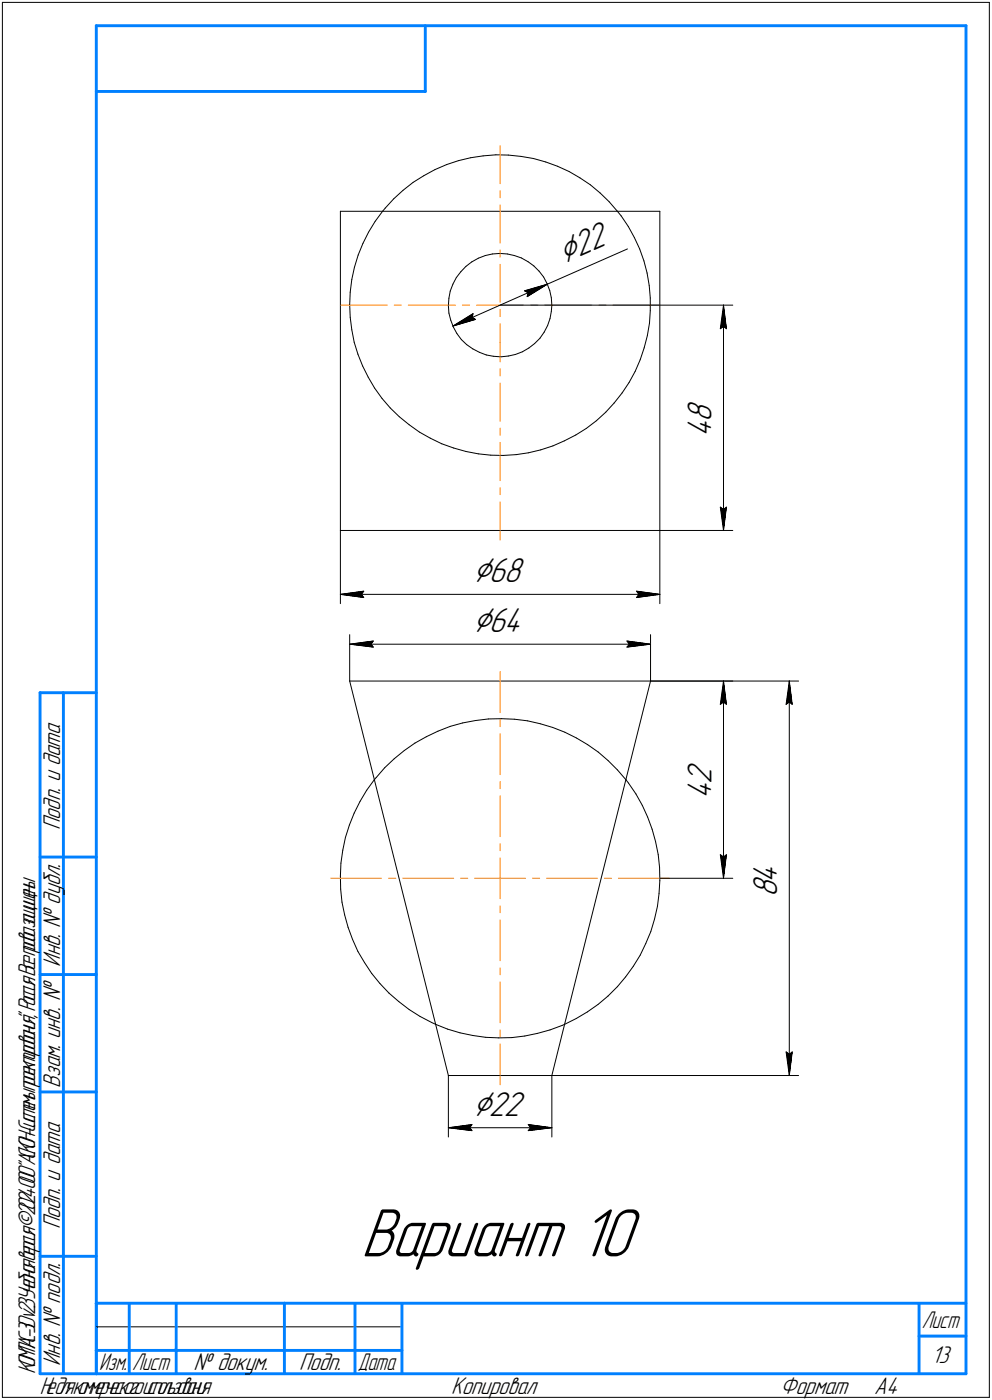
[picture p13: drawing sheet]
<svg xmlns="http://www.w3.org/2000/svg" width="211mm" height="298mm" viewBox="0 0 211 298" stroke-linecap="round" stroke-linejoin="round" font-family="sans-serif">
<defs><g id="words">
<text font-size="15.6" x="76.8" y="267.5">Вариант 10</text>
<g font-size="8.5">
<text x="120" y="56.2" transform="rotate(-24 120 56.2)">⌀22</text>
<text x="100.6" y="124">⌀68</text>
<text x="100.6" y="134.6">⌀64</text>
<text x="100.6" y="237.5">⌀22</text>
</g>
<g font-size="7.8">
<text x="151.4" y="89.9" transform="rotate(-90 151.4 89.9)">8</text>
<text x="151.4" y="93.1" transform="rotate(-90 151.4 93.1)">4</text>
<text x="151.4" y="166.9" transform="rotate(-90 151.4 166.9)">2</text>
<text x="151.4" y="170.1" transform="rotate(-90 151.4 170.1)">4</text>
<text x="165.4" y="191.1" transform="rotate(-90 165.4 191.1)">8</text>
<text x="165.4" y="187.9" transform="rotate(-90 165.4 187.9)">4</text>
</g>
<g font-size="5.5">
<text x="12.8" y="176.7" transform="rotate(-90 12.8 176.7)">Подп. и дата</text>
<text x="12.8" y="205.8" transform="rotate(-90 12.8 205.8)">Инв. № дубл.</text>
<text x="12.8" y="231.6" transform="rotate(-90 12.8 231.6)">Взам. инв. №</text>
<text x="12.8" y="261.7" transform="rotate(-90 12.8 261.7)">Подп. и дата</text>
<text x="12.8" y="290.8" transform="rotate(-90 12.8 290.8)">Инв. № подл.</text>
<text x="41.2" y="291.8">№ докум.</text>
<text x="63.6" y="291.8">Подп.</text>
<text x="198.1" y="290.3">13</text>
<text x="96" y="296.8">Копировал</text>
<text x="166" y="296.8">Формат</text>
<text x="186" y="296.8">A4</text>
</g>
<g font-size="5.4">
<text x="196.1" y="282.8">Лист</text>
<text x="7.5" y="292.5" transform="rotate(-90 7.5 292.5)">КОМПАС-3Dv23Учебнаяверсия©2024ООО&quot;АСКОН-Системыпроектирования&quot;,Россия.Всеправазащищены.</text>
<text x="21.1" y="291.8">Изм.</text>
<text x="28.1" y="291.8">Лист</text>
<text x="76.1" y="291.8">Дата</text>
<text x="8.5" y="296.7">Недлякоммерческогоиспользования</text>
</g>
</g></defs>
<g fill="none" stroke="#000" stroke-width=".21">
<path d="M.5 .5v297zM.5 .5h210zM210.5 .5v297zM87.9 38.8l2.2-1.4zM90.1 37.4l2.4-1.3zM92.5 36.1l2.5-1zM95 35.1l2.5-.9zM97.5 34.2l2.6-.6zM100.1 33.6l2.7-.4zM102.8 33.2l2.7-.2zM105.5 33h2.6zM108.1 33l2.8 .3z"/>
<path d="M110.9 33.3l2.6 .5zM113.5 33.8l2.6 .7zM116.1 34.5l2.5 .9zM118.6 35.4l2.5 1.1zM121.1 36.5l2.3 1.4zM123.4 37.9l2.2 1.4zM125.6 39.3l2.1 1.8zM72.4 45h9zM72.4 45v67.9zM74.8 59.5l-.3 2.7zM75.4 56.9l-.6 2.6zM76.2 54.3l-.8 2.6z"/>
<path d="M77.2 51.8l-1 2.5zM78.4 49.4l-1.2 2.4zM79.8 47.1l-1.4 2.3zM81.4 45h49.9zM81.4 45l-1.6 2.1zM82 44.3l-.6 .7zM83.8 42.3l1.9-1.8zM83.8 42.3l-1.8 2zM85.7 40.5l2.2-1.7zM97.1 59.1l-.7 1.4zM98 57.9l-.9 1.2zM99.1 56.7l1.3-.9z"/>
<path d="M99.1 56.7l-1.1 1.2zM100.4 55.8l1.4-.8zM101.8 55l1.4-.6zM103.2 54.4l1.6-.3zM104.8 54.1l1.5-.1zM106.3 54l1.6 .1zM107.9 54.1l1.5 .3zM109.4 54.4l1.5 .5zM110.9 54.9l1.4 .8zM112.3 55.7l1.3 .9zM113.6 56.6l1.1 1.1zM114.7 57.7l1 1.3z"/>
<path d="M115.7 59l.7 1.4zM127.7 41.1l1.9 1.9zM129.6 43l1.7 2zM131.3 45h9.1zM131.3 45l.8 .9zM132.1 45.9l1.6 2.3zM133.7 48.2l1.3 2.4zM135 50.6l1.1 2.4zM136.1 53l.9 2.5zM137 55.5l.7 2.6zM137.7 58.1l.4 2.7zM140.4 45v67.9z"/>
<path d="M74.4 64.9l.1 2.7zM74.5 62.2l-.1 2.7zM74.5 67.6l.3 2.6zM74.8 70.2l.6 2.7zM75.4 72.9l.7 2.5zM76.1 75.4l1.1 2.5zM77.2 77.9l1.1 2.4zM95.4 65.1l.1 1.6zM95.5 63.5l-.1 1.6zM95.5 66.7l.4 1.5zM95.8 62l-.3 1.5zM95.9 68.2l.6 1.5z"/>
<path d="M96.4 60.5l-.6 1.5zM96.4 69.4l4.2-2.6zM96.4 69.4l4.7-1.4zM96.4 69.4l20-8.9zM96.5 69.7l.7 1.3zM97.2 71l1 1.3zM98.2 72.3l1.1 1.1zM99.3 73.4l1.3 .9zM100.5 67.6l.6 .4zM100.6 74.3l1.4 .7zM100.6 66.8l-.1 .8zM102 75l1.5 .6z"/>
<path d="M103.5 75.6l1.5 .3zM105 75.9l1.6 .1zM106.4 65h49.5zM106.6 76l1.5-.2zM108.1 75.8l1.6-.3zM109.7 75.5l1.4-.6zM111.1 74.9l1.4-.8zM111.6 61.9l.7 .4zM111.6 61.9l4.8-1.4zM112.2 63.2l4.2-2.7zM112.3 62.3l-.1 .9zM112.5 74.1l1.2-.9z"/>
<path d="M113.7 73.2l1.2-1.2zM115.8 70.7l-.9 1.3zM116.4 60.4l.6 1.5zM116.4 60.5l17.1-7.5zM116.5 69.3l-.7 1.4zM117 61.9l.3 1.5zM117 67.8l-.5 1.5zM117.3 63.4l.1 1.6zM117.3 66.3l-.3 1.5zM117.4 65l-.1 1.3zM135.1 79.1l-1.3 2.3zM136.2 76.6l-1.1 2.5z"/>
<path d="M137 74.1l-.8 2.5zM137.7 71.5l-.7 2.6zM138.1 60.8l.2 2.6zM138.2 68.8l-.5 2.7zM138.3 66.2l-.1 2.6zM138.3 63.4v2.8zM153.2 70l.7-.5zM153.9 65l.6 5zM153.9 69.5l.6 .5zM153.9 65l-.7 5zM153.9 65v47.9zM78.3 80.3l1.4 2.3z"/>
<path d="M79.7 82.6l1.6 2.2zM81.3 84.8l1.7 2.1zM83 86.9l1.9 1.8zM84.9 88.7l2.1 1.7zM87 90.4l2.2 1.6zM89.2 92l2.4 1.3zM91.6 93.3l2.4 1.2zM94 94.5l2.5 .9zM96.5 95.4l2.6 .7zM99.1 96.1l2.7 .5zM101.8 96.6l2.6 .3zM104.4 96.9l2.7 .1z"/>
<path d="M107.1 97l2.7-.2zM109.8 96.8l2.6-.4zM112.4 96.4l2.6-.6zM115 95.8l2.6-.9zM117.6 94.9l2.5-1zM120.1 93.9l2.4-1.3zM122.5 92.6l2.2-1.4zM124.7 91.2l2.2-1.6zM126.9 89.6l2-1.8zM130.7 85.8l-1.8 2zM132.4 83.7l-1.7 2.1zM133.8 81.4l-1.4 2.3z"/>
<path d="M72.4 112.9h68zM72.4 112.9v15.6zM140.4 112.9v15.6zM140.4 112.9h15.5zM153.2 108l.7 4.9zM153.2 108l.7 .5zM153.9 108.5l.6-.5zM154.5 108l-.6 4.9zM72.4 126.5l5-.6zM72.4 126.5l5 .7zM72.4 126.5h68zM74.4 135.1v9.9z"/>
<path d="M74.4 137.2l5-.7zM74.4 137.2l5 .6zM74.4 137.2h64zM76.9 126.5l.5 .7zM77.4 125.9l-.5 .6zM78.9 137.2l.5 .6zM79.4 136.5l-.5 .7zM133.4 137.8l5-.6zM133.4 136.5l.5 .7zM133.4 136.5l5 .7zM133.9 137.2l-.5 .6zM135.4 127.2l5-.7z"/>
<path d="M135.4 125.9l.5 .6zM135.4 125.9l5 .6zM135.9 126.5l-.5 .7zM138.4 135.1v9.9zM74.4 145h64zM74.4 145l5.2 21zM86 159.8l2.3-1.6zM88.3 158.2l2.4-1.3zM90.7 156.9l2.5-1.2zM93.2 155.7l2.6-1zM95.8 154.7l2.6-.8zM98.4 153.9l2.7-.5z"/>
<path d="M101.1 153.4l2.8-.3zM103.9 153.1l2.8-.1zM106.7 153l2.7 .1zM109.4 153.1l2.8 .4zM112.2 153.5l2.7 .6zM114.9 154.1l2.7 .8zM117.6 154.9l2.6 1zM120.2 155.9l2.5 1.2zM122.7 157.1l2.3 1.5zM125 158.6l2.3 1.5zM138.4 145l-5.2 21zM138.4 145h17.5z"/>
<path d="M138.4 145h31.5zM153.2 150l.7-.5zM153.9 145l.6 5zM153.9 149.5l.6 .5zM153.9 145l-.7 5zM153.9 145v42zM167.2 150l.7-.5zM167.9 145l.6 5zM167.9 149.5l.6 .5zM167.9 145l-.7 5zM167.9 145v84zM73.5 178.3l-.6 2.7z"/>
<path d="M74.3 175.7l-.8 2.6zM75.4 173.1l-1.1 2.6zM76.6 170.6l-1.2 2.5zM78 168.3l-1.4 2.3zM79.6 166l13.1 52.1zM79.6 166l-1.6 2.3zM80 165.6l-.4 .4zM81.8 163.5l2.1-2zM81.8 163.5l-1.8 2.1zM83.9 161.5l2.1-1.7zM127.3 160.1l2.1 1.8zM129.4 161.9l1.9 2z"/>
<path d="M131.3 163.9l1.9 2.1zM133.2 166l-13.1 52.1zM133.2 166l.5 .7zM133.7 166.7l1.6 2.4zM135.3 169.1l1.4 2.4zM136.7 171.5l1.1 2.5zM137.8 174l.9 2.6zM138.7 176.6l.8 2.6zM139.5 179.2l.5 2.8zM72.4 186.5l.1 2.8zM72.5 189.3l.3 2.8zM72.5 183.8l-.1 2.7z"/>
<path d="M72.8 192.1l.5 2.7zM72.9 181l-.4 2.8zM73.3 194.8l.8 2.6zM74.1 197.4l.9 2.6zM138.5 198.3l-1.1 2.6zM139.2 195.7l-.7 2.6zM139.9 193l-.7 2.7zM140 182l.3 2.7zM140.2 190.3l-.3 2.7zM140.3 184.7l.1 2.8zM140.4 187.5l-.2 2.8zM140.4 187h15.5z"/>
<path d="M153.2 182l.7 5zM153.2 182l.7 .5zM153.9 182.5l.6-.5zM154.5 182l-.6 5zM75 200l1.1 2.6zM76.1 202.6l1.5 2.3zM77.6 204.9l1.5 2.4zM79.1 207.3l1.7 2.1zM80.8 209.4l1.9 2zM82.7 211.4l2.1 1.8zM84.8 213.2l2.2 1.7zM87 214.9l2.4 1.5z"/>
<path d="M89.4 216.4l2.4 1.3zM91.8 217.7l.9 .4zM92.7 218.1l2.7 10.9zM92.7 218.1l2.5 1zM95.2 219.1l2.7 .8zM97.9 219.9l2.7 .6zM117 219.3l2.6-1zM119.6 218.3l.5-.2zM120.1 218.1l-2.7 10.9zM120.1 218.1l2.5-1.2zM122.6 216.9l2.4-1.5zM125 215.4l2.2-1.5z"/>
<path d="M127.2 213.9l2.2-1.8zM129.4 212.1l1.9-2zM133.1 208l-1.8 2.1zM134.7 205.7l-1.6 2.3zM136.2 203.4l-1.5 2.3zM137.4 200.9l-1.2 2.5zM95.4 229h22zM95.4 229v13.1zM100.4 239.4l-.5 .7zM100.6 220.5l2.7 .4zM103.3 220.9l2.8 .1zM106.1 221l2.8-.1z"/>
<path d="M108.9 220.9l2.7-.3zM111.6 220.6l2.8-.6zM112.4 239.4l.5 .7zM112.4 239.4l5 .7zM114.4 220l2.6-.7zM117.4 229v13.1zM117.4 229h52.5zM167.2 224l.7 5zM167.2 224l.7 .5zM167.9 224.5l.6-.5zM168.5 224l-.6 5zM95.4 240.1l5-.7z"/>
<path d="M95.4 240.1l5 .6zM95.4 240.1h22zM99.9 240.1l.5 .6zM112.4 240.7l5-.6zM112.9 240.1l-.5 .6zM.5 297.5h210zM20.5 282.5h65z"/>
</g>
<g fill="none" stroke="#ff8000" stroke-width=".21">
<path d="M106.4 31v8.1zM106.4 40.6v1.5zM106.4 43.6v8.2zM106.4 53.2v1.6zM106.4 56.3v8.1zM72.4 65h10zM83.9 65h1.5zM86.9 65h10zM98.4 65h1.5zM101.4 65h5zM106.4 78.5v1.5zM106.4 73v4z"/>
<path d="M106.4 65.9v1.5zM106.4 68.9v4.1zM106.4 65h5zM112.9 65h1.5zM115.9 65h10zM127.4 65h1.5zM130.4 65h10zM106.4 94.2v8.1zM106.4 91.2v1.5zM106.4 81.6v8.1zM106.4 106.8v8.2zM106.4 103.8v1.5z"/>
<path d="M106.4 143v8.7zM106.4 153.2v1.5zM106.4 156.2v8.7zM106.4 166.4v1.5zM106.4 169.4v8.7zM106.4 179.6v1.5zM70.4 187h10.8zM82.7 187h1.5zM85.7 187h10.8zM98 187h1.5zM101 187h5.4zM106.4 195.9v8.7z"/>
<path d="M106.4 192.9v1.4zM106.4 187v4.3zM106.4 182.7v4.3zM106.4 187h5.4zM113.3 187h1.5zM116.3 187h10.8zM128.6 187h1.5zM131.6 187h10.8zM106.4 219.3v1.5zM106.4 209.1v8.7zM106.4 206.1v1.4zM106.4 222.3v8.7z"/>
</g>
<g fill="#fff" stroke="#fff" stroke-width=".21">
<path d="M100.6 118.3h11.6zM100.6 118.4h11.6zM100.6 118.4h11.6zM100.6 118.5h11.6zM100.6 118.5h11.6zM100.6 118.6h11.6zM100.6 118.6h11.6zM100.6 118.7h11.6zM100.6 118.8h11.6zM100.6 118.8h11.6zM100.6 118.9h11.6zM100.6 118.9h11.6zM100.6 119h11.6zM100.6 119h11.6zM100.6 119.1h11.6zM100.6 119.2h11.6zM100.6 119.2h11.6zM100.6 119.3h11.6zM100.6 119.3h11.6zM100.6 119.4h11.6zM100.6 119.4h11.6zM100.6 119.5h11.6zM100.6 119.5h11.6zM100.6 119.6h11.6zM100.6 119.7h11.6zM100.6 119.7h11.6zM100.6 119.8h11.6zM100.6 119.8h11.6zM100.6 119.9h11.6zM100.6 119.9h11.6zM100.6 120h11.6zM100.6 120.1h11.6zM100.6 120.1h11.6zM100.6 120.2h11.6zM100.6 120.2h11.6zM100.6 120.3h11.6zM100.6 120.3h11.6zM100.6 120.4h11.6zM100.6 120.5h11.6zM100.6 120.5h11.6zM100.6 120.6h11.6zM100.6 120.6h11.6zM100.6 120.7h11.6zM100.6 120.7h11.6zM100.6 120.8h11.6zM100.6 120.8h11.6zM100.6 120.9h11.6zM100.6 121h11.6zM100.6 121h11.6zM100.6 121.1h11.6zM100.6 121.1h11.6zM100.6 121.2h11.6zM100.6 121.2h11.6zM100.6 121.3h11.6zM100.6 121.4h11.6zM100.6 121.4h11.6zM100.6 121.5h11.6zM100.6 121.5h11.6zM100.6 121.6h11.6zM100.6 121.6h11.6zM100.6 121.7h11.6zM100.6 121.8h11.6zM100.6 121.8h11.6zM100.6 121.9h11.6zM100.6 121.9h11.6zM100.6 122h11.6zM100.6 122h11.6zM100.6 122.1h11.6zM100.6 122.1h11.6zM100.6 122.2h11.6zM100.6 122.3h11.6zM100.6 122.3h11.6zM100.6 122.4h11.6zM100.6 122.4h11.6zM100.6 122.5h11.6zM100.6 122.5h11.6zM100.6 122.6h11.6zM100.6 122.7h11.6zM100.6 122.7h11.6zM100.6 122.8h11.6zM100.6 122.8h11.6zM100.6 122.9h11.6zM100.6 122.9h11.6zM100.6 123h11.6zM100.6 123h11.6zM100.6 123.1h11.6zM100.6 123.2h11.6zM100.6 123.2h11.6zM100.6 123.3h11.6zM100.6 123.3h11.6zM100.6 123.4h11.6zM100.6 123.4h11.6zM100.6 123.5h11.6zM100.6 123.6h11.6zM100.6 123.6h11.6zM100.6 123.7h11.6zM100.6 123.7h11.6zM100.6 123.8h11.6zM100.6 123.8h11.6zM100.6 123.9h11.6zM100.6 124h11.6zM100.6 124h11.6zM100.6 124.1h11.6zM100.6 124.1h11.6zM100.6 124.2h11.6zM100.6 124.2h11.6zM100.6 124.3h11.6zM100.6 124.3h11.6zM100.6 124.4h11.6zM100.6 124.5h11.6zM100.6 124.5h11.6zM100.6 124.6h11.6zM100.6 124.6h11.6zM100.6 124.7h11.6zM100.6 124.7h11.6zM100.6 124.8h11.6zM100.6 124.9h11.6zM100.6 124.9h11.6zM100.6 125h11.6zM100.6 125h11.6zM100.6 125.1h11.6zM100.6 125.1h11.6zM100.6 125.2h11.6zM100.6 125.3h11.6zM100.6 125.3h11.6zM100.6 125.4h11.6zM100.6 125.4h11.6zM100.6 125.5h11.6z"/>
<path d="M77.5 125.4h.4zM77.1 125.4h.8zM76.7 125.5h1.2zM76.3 125.5h1.6zM75.9 125.6h2zM75.4 125.6h2.5zM75 125.7h2.9zM74.6 125.8h3.3zM74.2 125.8h3.7zM74.1 125.9h3.8zM73.9 125.9h4zM73.8 126h4.1zM73.7 126h4.2zM73.5 126.1h4.4zM73.4 126.2h4.5zM73.3 126.2h4.6zM73.1 126.3h4.8zM73 126.3h4.9zM72.9 126.4h5zM72.7 126.4h5.2zM72.6 126.5h5.3zM72.4 126.5h5.5zM72.6 126.6h5.3zM72.7 126.7h5.2zM72.9 126.7h5zM73 126.8h4.9zM73.1 126.8h4.8zM73.3 126.9h4.6zM73.4 126.9h4.5zM73.5 127h4.4zM73.7 127.1h4.2zM73.8 127.1h4.1zM73.9 127.2h4zM74.1 127.2h3.8zM74.2 127.3h3.7zM74.6 127.3h3.3zM75 127.4h2.9zM75.4 127.5h2.5zM75.9 127.5h2zM76.3 127.6h1.6zM76.7 127.6h1.2zM77.1 127.7h.8zM77.5 127.7h.4z"/>
<path d="M134.9 125.4h.5zM134.9 125.4h.8zM134.9 125.5h1.2zM134.9 125.5h1.7zM134.9 125.6h2.1zM134.9 125.6h2.5zM134.9 125.7h2.9zM134.9 125.8h3.3zM134.9 125.8h3.7zM134.9 125.9h3.9zM134.9 125.9h4zM134.9 126h4.2zM134.9 126h4.3zM134.9 126.1h4.4zM134.9 126.2h4.6zM134.9 126.2h4.7zM134.9 126.3h4.9zM134.9 126.3h5zM134.9 126.4h5.1zM134.9 126.4h5.3zM134.9 126.5h5.4zM134.9 126.5h5.5zM134.9 126.6h5.4zM134.9 126.7h5.3zM134.9 126.7h5.1zM134.9 126.8h5zM134.9 126.8h4.9zM134.9 126.9h4.7zM134.9 126.9h4.6zM134.9 127h4.4zM134.9 127.1h4.3zM134.9 127.1h4.2zM134.9 127.2h4zM134.9 127.2h3.9zM134.9 127.3h3.7zM134.9 127.3h3.3zM134.9 127.4h2.9zM134.9 127.5h2.5zM134.9 127.5h2.1zM134.9 127.6h1.7zM134.9 127.6h1.2zM134.9 127.7h.8zM134.9 127.7h.5z"/>
<path d="M100.6 128.9h11.6zM100.6 128.9h11.6zM100.6 129h11.6zM100.6 129h11.6zM100.6 129.1h11.6zM100.6 129.1h11.6zM100.6 129.2h11.6zM100.6 129.3h11.6zM100.6 129.3h11.6zM100.6 129.4h11.6zM100.6 129.4h11.6zM100.6 129.5h11.6zM100.6 129.5h11.6zM100.6 129.6h11.6zM100.6 129.7h11.6zM100.6 129.7h11.6zM100.6 129.8h11.6zM100.6 129.8h11.6zM100.6 129.9h11.6zM100.6 129.9h11.6zM100.6 130h11.6zM100.6 130h11.6zM100.6 130.1h11.6zM100.6 130.2h11.6zM100.6 130.2h11.6zM100.6 130.3h11.6zM100.6 130.3h11.6zM100.6 130.4h11.6zM100.6 130.4h11.6zM100.6 130.5h11.6zM100.6 130.6h11.6zM100.6 130.6h11.6zM100.6 130.7h11.6zM100.6 130.7h11.6zM100.6 130.8h11.6zM100.6 130.8h11.6zM100.6 130.9h11.6zM100.6 131h11.6zM100.6 131h11.6zM100.6 131.1h11.6zM100.6 131.1h11.6zM100.6 131.2h11.6zM100.6 131.2h11.6zM100.6 131.3h11.6zM100.6 131.3h11.6zM100.6 131.4h11.6zM100.6 131.5h11.6zM100.6 131.5h11.6zM100.6 131.6h11.6zM100.6 131.6h11.6zM100.6 131.7h11.6zM100.6 131.7h11.6zM100.6 131.8h11.6zM100.6 131.9h11.6zM100.6 131.9h11.6zM100.6 132h11.6zM100.6 132h11.6zM100.6 132.1h11.6zM100.6 132.1h11.6zM100.6 132.2h11.6zM100.6 132.2h11.6zM100.6 132.3h11.6zM100.6 132.4h11.6zM100.6 132.4h11.6zM100.6 132.5h11.6zM100.6 132.5h11.6zM100.6 132.6h11.6zM100.6 132.6h11.6zM100.6 132.7h11.6zM100.6 132.8h11.6zM100.6 132.8h11.6zM100.6 132.9h11.6zM100.6 132.9h11.6zM100.6 133h11.6zM100.6 133h11.6zM100.6 133.1h11.6zM100.6 133.2h11.6zM100.6 133.2h11.6zM100.6 133.3h11.6zM100.6 133.3h11.6zM100.6 133.4h11.6zM100.6 133.4h11.6zM100.6 133.5h11.6zM100.6 133.5h11.6zM100.6 133.6h11.6zM100.6 133.7h11.6zM100.6 133.7h11.6zM100.6 133.8h11.6zM100.6 133.8h11.6zM100.6 133.9h11.6zM100.6 133.9h11.6zM100.6 134h11.6zM100.6 134.1h11.6zM100.6 134.1h11.6zM100.6 134.2h11.6zM100.6 134.2h11.6zM100.6 134.3h11.6zM100.6 134.3h11.6zM100.6 134.4h11.6zM100.6 134.5h11.6zM100.6 134.5h11.6zM100.6 134.6h11.6zM100.6 134.6h11.6zM100.6 134.7h11.6zM100.6 134.7h11.6zM100.6 134.8h11.6zM100.6 134.8h11.6zM100.6 134.9h11.6zM100.6 135h11.6zM100.6 135h11.6zM100.6 135.1h11.6zM100.6 135.1h11.6zM100.6 135.2h11.6zM100.6 135.2h11.6zM100.6 135.3h11.6zM100.6 135.4h11.6zM100.6 135.4h11.6zM100.6 135.5h11.6zM100.6 135.5h11.6zM100.6 135.6h11.6zM100.6 135.6h11.6zM100.6 135.7h11.6zM100.6 135.7h11.6zM100.6 135.8h11.6zM100.6 135.9h11.6zM100.6 135.9h11.6zM100.6 136h11.6zM100.6 136h11.6zM100.6 136.1h11.6z"/>
<path d="M79.5 136h.4zM79.1 136h.8zM78.7 136.1h1.2zM78.3 136.1h1.6zM77.8 136.2h2.1zM77.4 136.3h2.5zM77 136.3h2.9zM76.7 136.4h3.2zM76.2 136.4h3.7zM76.1 136.5h3.8zM76 136.5h3.9zM75.8 136.6h4.1zM75.7 136.7h4.2zM75.5 136.7h4.4zM75.4 136.8h4.5zM75.2 136.8h4.7zM75.1 136.9h4.8zM75 136.9h4.9zM74.8 137h5.1zM74.7 137h5.2zM74.6 137.1h5.3zM74.4 137.2h5.5zM74.6 137.2h5.3zM74.7 137.3h5.2zM74.8 137.3h5.1zM75 137.4h4.9zM75.1 137.4h4.8zM75.2 137.5h4.7zM75.4 137.6h4.5zM75.5 137.6h4.4zM75.7 137.7h4.2zM75.8 137.7h4.1zM76 137.8h3.9zM76.1 137.8h3.8zM76.2 137.9h3.7zM76.7 138h3.2zM77.2 138h2.7zM77.6 138.1h2.3zM78.1 138.1h1.8zM78.5 138.2h1.4zM79 138.2h.9zM79.4 138.3h.5z"/>
<path d="M132.9 136h.4zM132.9 136h.8zM132.9 136.1h1.2zM132.9 136.1h1.7zM132.9 136.2h2.1zM132.9 136.3h2.5zM132.9 136.3h2.9zM132.9 136.4h3.3zM132.9 136.4h3.7zM132.9 136.5h3.9zM132.9 136.5h4zM132.9 136.6h4.1zM132.9 136.7h4.3zM132.9 136.7h4.4zM132.9 136.8h4.5zM132.9 136.8h4.7zM132.9 136.9h4.8zM132.9 136.9h5zM132.9 137h5.1zM132.9 137h5.3zM132.9 137.1h5.4zM132.9 137.2h5.5zM132.9 137.2h5.4zM132.9 137.3h5.3zM132.9 137.3h5.1zM132.9 137.4h5zM132.9 137.4h4.8zM132.9 137.5h4.7zM132.9 137.6h4.5zM132.9 137.6h4.4zM132.9 137.7h4.3zM132.9 137.7h4.1zM132.9 137.8h4zM132.9 137.8h3.9zM132.9 137.9h3.7zM132.9 138h3.2zM132.9 138h2.8zM132.9 138.1h2.3zM132.9 138.1h1.8zM132.9 138.2h1.4zM132.9 138.2h.9zM132.9 138.3h.5z"/>
<path d="M100.6 231.8h11.6zM100.6 231.9h11.6zM100.6 231.9h11.6zM100.6 232h11.6zM100.6 232h11.6zM100.6 232.1h11.6zM100.6 232.2h11.6zM100.6 232.2h11.6zM100.6 232.3h11.6zM100.6 232.3h11.6zM100.6 232.4h11.6zM100.6 232.4h11.6zM100.6 232.5h11.6zM100.6 232.6h11.6zM100.6 232.6h11.6zM100.6 232.7h11.6zM100.6 232.7h11.6zM100.6 232.8h11.6zM100.6 232.8h11.6zM100.6 232.9h11.6zM100.6 232.9h11.6zM100.6 233h11.6zM100.6 233.1h11.6zM100.6 233.1h11.6zM100.6 233.2h11.6zM100.6 233.2h11.6zM100.6 233.3h11.6zM100.6 233.3h11.6zM100.6 233.4h11.6zM100.6 233.5h11.6zM100.6 233.5h11.6zM100.6 233.6h11.6zM100.6 233.6h11.6zM100.6 233.7h11.6zM100.6 233.7h11.6zM100.6 233.8h11.6zM100.6 233.8h11.6zM100.6 233.9h11.6zM100.6 234h11.6zM100.6 234h11.6zM100.6 234.1h11.6zM100.6 234.1h11.6zM100.6 234.2h11.6zM100.6 234.2h11.6zM100.6 234.3h11.6zM100.6 234.4h11.6zM100.6 234.4h11.6zM100.6 234.5h11.6zM100.6 234.5h11.6zM100.6 234.6h11.6zM100.6 234.6h11.6zM100.6 234.7h11.6zM100.6 234.8h11.6zM100.6 234.8h11.6zM100.6 234.9h11.6zM100.6 234.9h11.6zM100.6 235h11.6zM100.6 235h11.6zM100.6 235.1h11.6zM100.6 235.1h11.6zM100.6 235.2h11.6zM100.6 235.3h11.6zM100.6 235.3h11.6zM100.6 235.4h11.6zM100.6 235.4h11.6zM100.6 235.5h11.6zM100.6 235.5h11.6zM100.6 235.6h11.6zM100.6 235.7h11.6zM100.6 235.7h11.6zM100.6 235.8h11.6zM100.6 235.8h11.6zM100.6 235.9h11.6zM100.6 235.9h11.6zM100.6 236h11.6zM100.6 236.1h11.6zM100.6 236.1h11.6zM100.6 236.2h11.6zM100.6 236.2h11.6zM100.6 236.3h11.6zM100.6 236.3h11.6zM100.6 236.4h11.6zM100.6 236.4h11.6zM100.6 236.5h11.6zM100.6 236.6h11.6zM100.6 236.6h11.6zM100.6 236.7h11.6zM100.6 236.7h11.6zM100.6 236.8h11.6zM100.6 236.8h11.6zM100.6 236.9h11.6zM100.6 237h11.6zM100.6 237h11.6zM100.6 237.1h11.6zM100.6 237.1h11.6zM100.6 237.2h11.6zM100.6 237.2h11.6zM100.6 237.3h11.6zM100.6 237.3h11.6zM100.6 237.4h11.6zM100.6 237.5h11.6zM100.6 237.5h11.6zM100.6 237.6h11.6zM100.6 237.6h11.6zM100.6 237.7h11.6zM100.6 237.7h11.6zM100.6 237.8h11.6zM100.6 237.9h11.6zM100.6 237.9h11.6zM100.6 238h11.6zM100.6 238h11.6zM100.6 238.1h11.6zM100.6 238.1h11.6zM100.6 238.2h11.6zM100.6 238.3h11.6zM100.6 238.3h11.6zM100.6 238.4h11.6zM100.6 238.4h11.6zM100.6 238.5h11.6zM100.6 238.5h11.6zM100.6 238.6h11.6zM100.6 238.6h11.6zM100.6 238.7h11.6zM100.6 238.8h11.6zM100.6 238.8h11.6zM100.6 238.9h11.6zM100.6 238.9h11.6zM100.6 239h11.6zM100.6 239h11.6z"/>
<path d="M111.9 238.9h.4zM111.9 239h.8zM111.9 239h1.2zM111.9 239.1h1.7zM111.9 239.2h2.1zM111.9 239.2h2.5zM111.9 239.3h2.9zM111.9 239.3h3.3zM111.9 239.4h3.7zM111.9 239.4h3.9zM111.9 239.5h4zM111.9 239.6h4.1zM111.9 239.6h4.3zM111.9 239.7h4.4zM111.9 239.7h4.5zM111.9 239.8h4.7zM111.9 239.8h4.8zM111.9 239.9h5zM111.9 239.9h5.1zM111.9 240h5.3zM111.9 240.1h5.4zM111.9 240.1h5.5zM111.9 240.2h5.4zM111.9 240.2h5.3zM111.9 240.3h5.1zM111.9 240.3h5zM111.9 240.4h4.8zM111.9 240.5h4.7zM111.9 240.5h4.5zM111.9 240.6h4.4zM111.9 240.6h4.3zM111.9 240.7h4.1zM111.9 240.7h4zM111.9 240.8h3.9zM111.9 240.8h3.7zM111.9 240.9h3.2zM111.9 241h2.8zM111.9 241h2.3zM111.9 241.1h1.8zM111.9 241.1h1.4zM111.9 241.2h.9zM111.9 241.2h.5z"/>
<path d="M100.5 238.9h.4zM100.1 239h.8zM99.7 239h1.2zM99.3 239.1h1.6zM98.8 239.2h2.1zM98.4 239.2h2.5zM98 239.3h2.9zM97.6 239.3h3.3zM97.2 239.4h3.7zM97.1 239.4h3.8zM97 239.5h3.9zM96.8 239.6h4.1zM96.7 239.6h4.2zM96.5 239.7h4.4zM96.4 239.7h4.5zM96.2 239.8h4.7zM96.1 239.8h4.8zM96 239.9h4.9zM95.8 239.9h5.1zM95.7 240h5.2zM95.6 240.1h5.3zM95.4 240.1h5.5zM95.6 240.2h5.3zM95.7 240.2h5.2zM95.8 240.3h5.1zM96 240.3h4.9zM96.1 240.4h4.8zM96.2 240.5h4.7zM96.4 240.5h4.5zM96.5 240.6h4.4zM96.7 240.6h4.2zM96.8 240.7h4.1zM97 240.7h3.9zM97.1 240.8h3.8zM97.2 240.8h3.7zM97.7 240.9h3.2zM98.2 241h2.7zM98.6 241h2.3zM99.1 241.1h1.8zM99.5 241.1h1.4zM100 241.2h.9zM100.4 241.2h.5z"/>
<path d="M145.8 161.9h7.1zM145.8 161.9h7.1zM145.8 162h7.1zM145.8 162.1h7.1zM145.8 162.1h7.1zM145.8 162.2h7.1zM145.8 162.2h7.1zM145.8 162.3h7.1zM145.8 162.3h7.1zM145.8 162.4h7.1zM145.8 162.4h7.1zM145.8 162.5h7.1zM145.8 162.6h7.1zM145.8 162.6h7.1zM145.8 162.7h7.1zM145.8 162.7h7.1zM145.8 162.8h7.1zM145.8 162.8h7.1zM145.8 162.9h7.1zM145.8 163h7.1zM145.8 163h7.1zM145.8 163.1h7.1zM145.8 163.1h7.1zM145.8 163.2h7.1zM145.8 163.2h7.1zM145.8 163.3h7.1zM145.8 163.4h7.1zM145.8 163.4h7.1zM145.8 163.5h7.1zM145.8 163.5h7.1zM145.8 163.6h7.1zM145.8 163.6h7.1zM145.8 163.7h7.1zM145.8 163.7h7.1zM145.8 163.8h7.1zM145.8 163.9h7.1zM145.8 163.9h7.1zM145.8 164h7.1zM145.8 164h7.1zM145.8 164.1h7.1zM145.8 164.1h7.1zM145.8 164.2h7.1zM145.8 164.3h7.1zM145.8 164.3h7.1zM145.8 164.4h7.1zM145.8 164.4h7.1zM145.8 164.5h7.1zM145.8 164.5h7.1zM145.8 164.6h7.1zM145.8 164.6h7.1zM145.8 164.7h7.1zM145.8 164.8h7.1zM145.8 164.8h7.1zM145.8 164.9h7.1zM145.8 164.9h7.1zM145.8 165h7.1zM145.8 165h7.1zM145.8 165.1h7.1zM145.8 165.2h7.1zM145.8 165.2h7.1zM145.8 165.3h7.1zM145.8 165.3h7.1zM145.8 165.4h7.1zM145.8 165.4h7.1zM145.8 165.5h7.1zM145.8 165.6h7.1zM145.8 165.6h7.1zM145.8 165.7h7.1zM145.8 165.7h7.1zM145.8 165.8h7.1zM145.8 165.8h7.1zM145.8 165.9h7.1zM145.8 165.9h7.1zM145.8 166h7.1zM145.8 166.1h7.1zM145.8 166.1h7.1zM145.8 166.2h7.1zM145.8 166.2h7.1zM145.8 166.3h7.1zM145.8 166.3h7.1zM145.8 166.4h7.1zM145.8 166.5h7.1zM145.8 166.5h7.1zM145.8 166.6h7.1zM145.8 166.6h7.1zM145.8 166.7h7.1zM145.8 166.7h7.1zM145.8 166.8h7.1zM145.8 166.8h7.1zM145.8 166.9h7.1zM145.8 167h7.1zM145.8 167h7.1zM145.8 167.1h7.1zM145.8 167.1h7.1zM145.8 167.2h7.1zM145.8 167.2h7.1zM145.8 167.3h7.1zM145.8 167.4h7.1zM145.8 167.4h7.1zM145.8 167.5h7.1zM145.8 167.5h7.1zM145.8 167.6h7.1zM145.8 167.6h7.1zM145.8 167.7h7.1zM145.8 167.8h7.1zM145.8 167.8h7.1zM145.8 167.9h7.1zM145.8 167.9h7.1zM145.8 168h7.1zM145.8 168h7.1zM145.8 168.1h7.1zM145.8 168.1h7.1zM145.8 168.2h7.1zM145.8 168.3h7.1zM145.8 168.3h7.1zM145.8 168.4h7.1zM145.8 168.4h7.1zM145.8 168.5h7.1zM145.8 168.5h7.1zM145.8 168.6h7.1zM145.8 168.7h7.1zM145.8 168.7h7.1zM145.8 168.8h7.1zM145.8 168.8h7.1zM145.8 168.9h7.1zM145.8 168.9h7.1zM145.8 169h7.1zM145.8 169.1h7.1zM145.8 169.1h7.1zM145.8 169.2h7.1zM145.8 169.2h7.1zM145.8 169.3h7.1zM145.8 169.3h7.1zM145.8 169.4h7.1zM145.8 169.4h7.1zM145.8 169.5h7.1zM145.8 169.6h7.1zM145.8 169.6h7.1zM145.8 169.7h7.1zM145.8 169.7h7.1zM145.8 169.8h7.1zM145.8 169.8h7.1zM145.8 169.9h7.1zM145.8 170h7.1zM145.8 170h7.1z"/>
<path d="M152.7 181.5h2.5zM152.7 181.5h2.5zM152.7 181.6h2.5zM152.7 181.6h2.5zM152.7 181.7h2.5zM152.7 181.8h2.5zM152.7 181.8h2.5zM152.7 181.9h2.5zM152.8 181.9h2.3zM152.8 182h2.3zM152.8 182h2.3zM152.8 182.1h2.3zM152.8 182.1h2.3zM152.8 182.2h2.3zM152.8 182.3h2.3zM152.9 182.3h2.2zM152.9 182.4h2.2zM152.9 182.4h2.2zM152.9 182.5h2.2zM152.9 182.5h2.2zM152.9 182.6h2.2zM152.9 182.7h2.2zM152.9 182.7h2.1zM152.9 182.8h2.1zM152.9 182.8h2.1zM152.9 182.9h2.1zM152.9 182.9h2.1zM152.9 183h2.1zM152.9 183h2.1zM152.9 183.1h2.1zM153 183.2h1.9zM153 183.2h1.9zM153 183.3h1.9zM153 183.3h1.9zM153 183.4h1.9zM153 183.4h1.9zM153 183.5h1.9zM153 183.6h1.9zM153 183.6h1.9zM153 183.7h1.9zM153 183.7h1.9zM153 183.8h1.9zM153 183.8h1.9zM153 183.9h1.9zM153 184h1.8zM153.1 184h1.7zM153.1 184.1h1.7zM153.1 184.1h1.7zM153.1 184.2h1.7zM153.1 184.2h1.7zM153.1 184.3h1.7zM153.1 184.3h1.7zM153.1 184.4h1.7zM153.1 184.5h1.7zM153.1 184.5h1.7zM153.1 184.6h1.7zM153.1 184.6h1.7zM153.1 184.7h1.7zM153.1 184.7h1.7zM153.2 184.8h1.5zM153.2 184.9h1.5zM153.2 184.9h1.5zM153.2 185h1.5zM153.2 185h1.5zM153.2 185.1h1.5zM153.2 185.1h1.5zM153.2 185.2h1.5zM153.2 185.3h1.5zM153.2 185.3h1.5zM153.3 185.4h1.3zM153.3 185.4h1.3zM153.4 185.5h1.1zM153.4 185.5h1.1zM153.4 185.6h1.1zM153.4 185.6h1.1zM153.4 185.7h1.1zM153.5 185.8h.9zM153.5 185.8h.9zM153.5 185.9h.9zM153.5 185.9h.9zM153.5 186h.9zM153.6 186h.7zM153.6 186.1h.7zM153.6 186.2h.7zM153.6 186.2h.7zM153.6 186.3h.7zM153.7 186.3h.5zM153.7 186.4h.5zM153.7 186.4h.5zM153.8 186.5h.3zM153.8 186.5h.3zM153.8 186.6h.3zM153.8 186.7h.3zM153.8 186.7h.3zM153.9 186.8h.1zM153.9 186.8h.1z"/>
<path d="M153.9 145.2h.1zM153.9 145.2h.1zM153.8 145.3h.3zM153.8 145.3h.3zM153.8 145.4h.3zM153.8 145.5h.3zM153.8 145.5h.3zM153.7 145.6h.5zM153.7 145.6h.5zM153.6 145.7h.7zM153.6 145.7h.7zM153.6 145.8h.7zM153.6 145.9h.7zM153.6 145.9h.7zM153.5 146h.9zM153.5 146h.9zM153.5 146.1h.9zM153.5 146.1h.9zM153.5 146.2h.9zM153.4 146.2h1.1zM153.4 146.3h1.1zM153.4 146.4h1.1zM153.4 146.4h1.1zM153.4 146.5h1.1zM153.3 146.5h1.3zM153.3 146.6h1.3zM153.2 146.6h1.5zM153.2 146.7h1.5zM153.2 146.8h1.5zM153.2 146.8h1.5zM153.2 146.9h1.5zM153.2 146.9h1.5zM153.2 147h1.5zM153.2 147h1.5zM153.2 147.1h1.5zM153.2 147.2h1.5zM153.1 147.2h1.7zM153.1 147.3h1.7zM153.1 147.3h1.7zM153.1 147.4h1.7zM153.1 147.4h1.7zM153.1 147.5h1.7zM153.1 147.5h1.7zM153.1 147.6h1.7zM153.1 147.7h1.7zM153.1 147.7h1.7zM153.1 147.8h1.7zM153.1 147.8h1.7zM153.1 147.9h1.7zM153.1 147.9h1.7zM153 148h1.8zM153 148.1h1.9zM153 148.1h1.9zM153 148.2h1.9zM153 148.2h1.9zM153 148.3h1.9zM153 148.3h1.9zM153 148.4h1.9zM153 148.4h1.9zM153 148.5h1.9zM153 148.6h1.9zM153 148.6h1.9zM153 148.7h1.9zM153 148.7h1.9zM153 148.8h1.9zM152.9 148.8h2.1zM152.9 148.9h2.1zM152.9 149h2.1zM152.9 149h2.1zM152.9 149.1h2.1zM152.9 149.1h2.1zM152.9 149.2h2.1zM152.9 149.2h2.1zM152.9 149.3h2.2zM152.9 149.4h2.2zM152.9 149.4h2.2zM152.9 149.5h2.2zM152.9 149.5h2.2zM152.9 149.6h2.2zM152.9 149.6h2.2zM152.8 149.7h2.3zM152.8 149.7h2.3zM152.8 149.8h2.3zM152.8 149.9h2.3zM152.8 149.9h2.3zM152.8 150h2.3zM152.8 150h2.3zM152.7 150.1h2.5zM152.7 150.1h2.5zM152.7 150.2h2.5zM152.7 150.3h2.5zM152.7 150.3h2.5zM152.7 150.4h2.5zM152.7 150.4h2.5z"/>
<path d="M159.7 182.9h7.2zM159.7 182.9h7.2zM159.7 183h7.2zM159.7 183h7.2zM159.7 183.1h7.2zM159.7 183.2h7.2zM159.7 183.2h7.2zM159.7 183.3h7.2zM159.7 183.3h7.2zM159.7 183.4h7.2zM159.7 183.4h7.2zM159.7 183.5h7.2zM159.7 183.6h7.2zM159.7 183.6h7.2zM159.7 183.7h7.2zM159.7 183.7h7.2zM159.7 183.8h7.2zM159.7 183.8h7.2zM159.7 183.9h7.2zM159.7 184h7.2zM159.7 184h7.2zM159.7 184.1h7.2zM159.7 184.1h7.2zM159.7 184.2h7.2zM159.7 184.2h7.2zM159.7 184.3h7.2zM159.7 184.3h7.2zM159.7 184.4h7.2zM159.7 184.5h7.2zM159.7 184.5h7.2zM159.7 184.6h7.2zM159.7 184.6h7.2zM159.7 184.7h7.2zM159.7 184.7h7.2zM159.7 184.8h7.2zM159.7 184.9h7.2zM159.7 184.9h7.2zM159.7 185h7.2zM159.7 185h7.2zM159.7 185.1h7.2zM159.7 185.1h7.2zM159.7 185.2h7.2zM159.7 185.3h7.2zM159.7 185.3h7.2zM159.7 185.4h7.2zM159.7 185.4h7.2zM159.7 185.5h7.2zM159.7 185.5h7.2zM159.7 185.6h7.2zM159.7 185.6h7.2zM159.7 185.7h7.2zM159.7 185.8h7.2zM159.7 185.8h7.2zM159.7 185.9h7.2zM159.7 185.9h7.2zM159.7 186h7.2zM159.7 186h7.2zM159.7 186.1h7.2zM159.7 186.2h7.2zM159.7 186.2h7.2zM159.7 186.3h7.2zM159.7 186.3h7.2zM159.7 186.4h7.2zM159.7 186.4h7.2zM159.7 186.5h7.2zM159.7 186.5h7.2zM159.7 186.6h7.2zM159.7 186.7h7.2zM159.7 186.7h7.2zM159.7 186.8h7.2zM159.7 186.8h7.2zM159.7 186.9h7.2zM159.7 186.9h7.2zM159.7 187h7.2zM159.7 187.1h7.2zM159.7 187.1h7.2zM159.7 187.2h7.2zM159.7 187.2h7.2zM159.7 187.3h7.2zM159.7 187.3h7.2zM159.7 187.4h7.2zM159.7 187.5h7.2zM159.7 187.5h7.2zM159.7 187.6h7.2zM159.7 187.6h7.2zM159.7 187.7h7.2zM159.7 187.7h7.2zM159.7 187.8h7.2zM159.7 187.8h7.2zM159.7 187.9h7.2zM159.7 188h7.2zM159.7 188h7.2zM159.7 188.1h7.2zM159.7 188.1h7.2zM159.7 188.2h7.2zM159.7 188.2h7.2zM159.7 188.3h7.2zM159.7 188.4h7.2zM159.7 188.4h7.2zM159.7 188.5h7.2zM159.7 188.5h7.2zM159.7 188.6h7.2zM159.7 188.6h7.2zM159.7 188.7h7.2zM159.7 188.8h7.2zM159.7 188.8h7.2zM159.7 188.9h7.2zM159.7 188.9h7.2zM159.7 189h7.2zM159.7 189h7.2zM159.7 189.1h7.2zM159.7 189.1h7.2zM159.7 189.2h7.2zM159.7 189.3h7.2zM159.7 189.3h7.2zM159.7 189.4h7.2zM159.7 189.4h7.2zM159.7 189.5h7.2zM159.7 189.5h7.2zM159.7 189.6h7.2zM159.7 189.7h7.2zM159.7 189.7h7.2zM159.7 189.8h7.2zM159.7 189.8h7.2zM159.7 189.9h7.2zM159.7 189.9h7.2zM159.7 190h7.2zM159.7 190h7.2zM159.7 190.1h7.2zM159.7 190.2h7.2zM159.7 190.2h7.2zM159.7 190.3h7.2zM159.7 190.3h7.2zM159.7 190.4h7.2zM159.7 190.4h7.2zM159.7 190.5h7.2zM159.7 190.6h7.2zM159.7 190.6h7.2zM159.7 190.7h7.2zM159.7 190.7h7.2zM159.7 190.8h7.2zM159.7 190.8h7.2zM159.7 190.9h7.2zM159.7 191h7.2zM159.7 191h7.2z"/>
<path d="M167.9 145.2h.1zM167.9 145.2h.1zM167.8 145.3h.3zM167.8 145.3h.3zM167.8 145.4h.3zM167.8 145.5h.3zM167.7 145.5h.4zM167.7 145.6h.5zM167.7 145.6h.5zM167.6 145.7h.7zM167.6 145.7h.7zM167.6 145.8h.7zM167.6 145.9h.7zM167.5 145.9h.8zM167.5 146h.9zM167.5 146h.9zM167.5 146.1h.9zM167.4 146.1h1zM167.4 146.2h1zM167.4 146.2h1.1zM167.4 146.3h1.1zM167.4 146.4h1.1zM167.3 146.4h1.2zM167.3 146.5h1.2zM167.2 146.5h1.4zM167.2 146.6h1.4zM167.2 146.6h1.5zM167.2 146.7h1.5zM167.1 146.8h1.6zM167.1 146.8h1.6zM167.1 146.9h1.6zM167.1 146.9h1.6zM167.1 147h1.6zM167.1 147h1.6zM167.1 147.1h1.6zM167.1 147.2h1.6zM167.1 147.2h1.6zM167.1 147.3h1.7zM167.1 147.3h1.7zM167.1 147.4h1.7zM167.1 147.4h1.7zM167.1 147.5h1.7zM167.1 147.5h1.7zM167.1 147.6h1.7zM167.1 147.7h1.7zM167 147.7h1.8zM167 147.8h1.8zM167 147.8h1.8zM167 147.9h1.8zM167 147.9h1.8zM167 148h1.8zM167 148.1h1.8zM167 148.1h1.8zM167 148.2h1.9zM167 148.2h1.9zM167 148.3h1.9zM167 148.3h1.9zM167 148.4h1.9zM167 148.4h1.9zM167 148.5h1.9zM167 148.6h1.9zM166.9 148.6h2zM166.9 148.7h2zM166.9 148.7h2zM166.9 148.8h2zM166.9 148.8h2zM166.9 148.9h2zM166.9 149h2zM166.9 149h2zM166.9 149.1h2zM166.8 149.1h2.2zM166.8 149.2h2.2zM166.8 149.2h2.2zM166.8 149.3h2.2zM166.8 149.4h2.2zM166.8 149.4h2.2zM166.8 149.5h2.2zM166.8 149.5h2.2zM166.8 149.6h2.3zM166.8 149.6h2.3zM166.8 149.7h2.3zM166.8 149.7h2.3zM166.8 149.8h2.3zM166.8 149.9h2.3zM166.8 149.9h2.3zM166.8 150h2.3zM166.7 150h2.4zM166.7 150.1h2.4zM166.7 150.1h2.4zM166.7 150.2h2.4zM166.7 150.3h2.4zM166.7 150.3h2.4zM166.7 150.4h2.4zM166.7 150.4h2.4z"/>
<path d="M166.7 223.5h2.4zM166.7 223.5h2.4zM166.7 223.6h2.4zM166.7 223.6h2.4zM166.7 223.7h2.4zM166.7 223.7h2.4zM166.7 223.8h2.4zM166.7 223.9h2.4zM166.7 223.9h2.4zM166.8 224h2.3zM166.8 224h2.3zM166.8 224.1h2.3zM166.8 224.1h2.3zM166.8 224.2h2.3zM166.8 224.3h2.3zM166.8 224.3h2.3zM166.8 224.4h2.3zM166.8 224.4h2.2zM166.8 224.5h2.2zM166.8 224.5h2.2zM166.8 224.6h2.2zM166.8 224.6h2.2zM166.8 224.7h2.2zM166.8 224.8h2.2zM166.8 224.8h2.2zM166.9 224.9h2zM166.9 224.9h2zM166.9 225h2zM166.9 225h2zM166.9 225.1h2zM166.9 225.2h2zM166.9 225.2h2zM166.9 225.3h2zM166.9 225.3h2zM167 225.4h1.9zM167 225.4h1.9zM167 225.5h1.9zM167 225.6h1.9zM167 225.6h1.9zM167 225.7h1.9zM167 225.7h1.9zM167 225.8h1.9zM167 225.8h1.8zM167 225.9h1.8zM167 225.9h1.8zM167 226h1.8zM167 226.1h1.8zM167 226.1h1.8zM167 226.2h1.8zM167 226.2h1.8zM167.1 226.3h1.7zM167.1 226.3h1.7zM167.1 226.4h1.7zM167.1 226.5h1.7zM167.1 226.5h1.7zM167.1 226.6h1.7zM167.1 226.6h1.7zM167.1 226.7h1.7zM167.1 226.7h1.6zM167.1 226.8h1.6zM167.1 226.9h1.6zM167.1 226.9h1.6zM167.1 227h1.6zM167.1 227h1.6zM167.1 227.1h1.6zM167.1 227.1h1.6zM167.1 227.2h1.6zM167.2 227.2h1.5zM167.2 227.3h1.5zM167.2 227.4h1.4zM167.2 227.4h1.4zM167.3 227.5h1.2zM167.3 227.5h1.2zM167.4 227.6h1.1zM167.4 227.6h1.1zM167.4 227.7h1.1zM167.4 227.8h1zM167.4 227.8h1zM167.5 227.9h.9zM167.5 227.9h.9zM167.5 228h.9zM167.5 228h.8zM167.5 228.1h.8zM167.6 228.1h.7zM167.6 228.2h.7zM167.6 228.3h.7zM167.6 228.3h.6zM167.7 228.4h.5zM167.7 228.4h.5zM167.8 228.5h.3zM167.8 228.5h.3zM167.8 228.6h.3zM167.8 228.7h.3zM167.8 228.7h.3zM167.9 228.8h.1zM167.9 228.8h.1z"/>
<path d="M145.8 84.9h7.1zM145.8 84.9h7.1zM145.8 85h7.1zM145.8 85.1h7.1zM145.8 85.1h7.1zM145.8 85.2h7.1zM145.8 85.2h7.1zM145.8 85.3h7.1zM145.8 85.3h7.1zM145.8 85.4h7.1zM145.8 85.5h7.1zM145.8 85.5h7.1zM145.8 85.6h7.1zM145.8 85.6h7.1zM145.8 85.7h7.1zM145.8 85.7h7.1zM145.8 85.8h7.1zM145.8 85.9h7.1zM145.8 85.9h7.1zM145.8 86h7.1zM145.8 86h7.1zM145.8 86.1h7.1zM145.8 86.1h7.1zM145.8 86.2h7.1zM145.8 86.2h7.1zM145.8 86.3h7.1zM145.8 86.4h7.1zM145.8 86.4h7.1zM145.8 86.5h7.1zM145.8 86.5h7.1zM145.8 86.6h7.1zM145.8 86.6h7.1zM145.8 86.7h7.1zM145.8 86.8h7.1zM145.8 86.8h7.1zM145.8 86.9h7.1zM145.8 86.9h7.1zM145.8 87h7.1zM145.8 87h7.1zM145.8 87.1h7.1zM145.8 87.2h7.1zM145.8 87.2h7.1zM145.8 87.3h7.1zM145.8 87.3h7.1zM145.8 87.4h7.1zM145.8 87.4h7.1zM145.8 87.5h7.1zM145.8 87.5h7.1zM145.8 87.6h7.1zM145.8 87.7h7.1zM145.8 87.7h7.1zM145.8 87.8h7.1zM145.8 87.8h7.1zM145.8 87.9h7.1zM145.8 87.9h7.1zM145.8 88h7.1zM145.8 88.1h7.1zM145.8 88.1h7.1zM145.8 88.2h7.1zM145.8 88.2h7.1zM145.8 88.3h7.1zM145.8 88.3h7.1zM145.8 88.4h7.1zM145.8 88.4h7.1zM145.8 88.5h7.1zM145.8 88.6h7.1zM145.8 88.6h7.1zM145.8 88.7h7.1zM145.8 88.7h7.1zM145.8 88.8h7.1zM145.8 88.8h7.1zM145.8 88.9h7.1zM145.8 89h7.1zM145.8 89h7.1zM145.8 89.1h7.1zM145.8 89.1h7.1zM145.8 89.2h7.1zM145.8 89.2h7.1zM145.8 89.3h7.1zM145.8 89.4h7.1zM145.8 89.4h7.1zM145.8 89.5h7.1zM145.8 89.5h7.1zM145.8 89.6h7.1zM145.8 89.6h7.1zM145.8 89.7h7.1zM145.8 89.7h7.1zM145.8 89.8h7.1zM145.8 89.9h7.1zM145.8 89.9h7.1zM145.8 90h7.1zM145.8 90h7.1zM145.8 90.1h7.1zM145.8 90.1h7.1zM145.8 90.2h7.1zM145.8 90.3h7.1zM145.8 90.3h7.1zM145.8 90.4h7.1zM145.8 90.4h7.1zM145.8 90.5h7.1zM145.8 90.5h7.1zM145.8 90.6h7.1zM145.8 90.6h7.1zM145.8 90.7h7.1zM145.8 90.8h7.1zM145.8 90.8h7.1zM145.8 90.9h7.1zM145.8 90.9h7.1zM145.8 91h7.1zM145.8 91h7.1zM145.8 91.1h7.1zM145.8 91.2h7.1zM145.8 91.2h7.1zM145.8 91.3h7.1zM145.8 91.3h7.1zM145.8 91.4h7.1zM145.8 91.4h7.1zM145.8 91.5h7.1zM145.8 91.6h7.1zM145.8 91.6h7.1zM145.8 91.7h7.1zM145.8 91.7h7.1zM145.8 91.8h7.1zM145.8 91.8h7.1zM145.8 91.9h7.1zM145.8 91.9h7.1zM145.8 92h7.1zM145.8 92.1h7.1zM145.8 92.1h7.1zM145.8 92.2h7.1zM145.8 92.2h7.1zM145.8 92.3h7.1zM145.8 92.3h7.1zM145.8 92.4h7.1zM145.8 92.5h7.1zM145.8 92.5h7.1zM145.8 92.6h7.1zM145.8 92.6h7.1zM145.8 92.7h7.1zM145.8 92.7h7.1zM145.8 92.8h7.1zM145.8 92.9h7.1zM145.8 92.9h7.1zM145.8 93h7.1zM145.8 93h7.1z"/>
<path d="M152.7 107.5h2.5zM152.7 107.5h2.5zM152.7 107.6h2.5zM152.7 107.6h2.5zM152.7 107.7h2.5zM152.7 107.8h2.5zM152.7 107.8h2.5zM152.7 107.9h2.5zM152.8 107.9h2.3zM152.8 108h2.3zM152.8 108h2.3zM152.8 108.1h2.3zM152.8 108.1h2.3zM152.8 108.2h2.3zM152.8 108.3h2.3zM152.9 108.3h2.2zM152.9 108.4h2.2zM152.9 108.4h2.2zM152.9 108.5h2.2zM152.9 108.5h2.2zM152.9 108.6h2.2zM152.9 108.7h2.2zM152.9 108.7h2.1zM152.9 108.8h2.1zM152.9 108.8h2.1zM152.9 108.9h2.1zM152.9 108.9h2.1zM152.9 109h2.1zM152.9 109.1h2.1zM152.9 109.1h2.1zM153 109.2h1.9zM153 109.2h1.9zM153 109.3h1.9zM153 109.3h1.9zM153 109.4h1.9zM153 109.4h1.9zM153 109.5h1.9zM153 109.6h1.9zM153 109.6h1.9zM153 109.7h1.9zM153 109.7h1.9zM153 109.8h1.9zM153 109.8h1.9zM153 109.9h1.9zM153 110h1.8zM153.1 110h1.7zM153.1 110.1h1.7zM153.1 110.1h1.7zM153.1 110.2h1.7zM153.1 110.2h1.7zM153.1 110.3h1.7zM153.1 110.3h1.7zM153.1 110.4h1.7zM153.1 110.5h1.7zM153.1 110.5h1.7zM153.1 110.6h1.7zM153.1 110.6h1.7zM153.1 110.7h1.7zM153.1 110.7h1.7zM153.2 110.8h1.5zM153.2 110.9h1.5zM153.2 110.9h1.5zM153.2 111h1.5zM153.2 111h1.5zM153.2 111.1h1.5zM153.2 111.1h1.5zM153.2 111.2h1.5zM153.2 111.3h1.5zM153.2 111.3h1.5zM153.3 111.4h1.3zM153.3 111.4h1.3zM153.4 111.5h1.1zM153.4 111.5h1.1zM153.4 111.6h1.1zM153.4 111.6h1.1zM153.4 111.7h1.1zM153.5 111.8h.9zM153.5 111.8h.9zM153.5 111.9h.9zM153.5 111.9h.9zM153.5 112h.9zM153.6 112h.7zM153.6 112.1h.7zM153.6 112.2h.7zM153.6 112.2h.7zM153.6 112.3h.7zM153.7 112.3h.5zM153.7 112.4h.5zM153.8 112.4h.3zM153.8 112.5h.3zM153.8 112.6h.3zM153.8 112.6h.3zM153.8 112.7h.3zM153.9 112.7h.1zM153.9 112.8h.1z"/>
<path d="M153.9 65.1h.1zM153.9 65.2h.1zM153.8 65.2h.3zM153.8 65.3h.3zM153.8 65.4h.3zM153.8 65.4h.3zM153.8 65.5h.3zM153.7 65.5h.5zM153.7 65.6h.5zM153.7 65.6h.5zM153.6 65.7h.7zM153.6 65.8h.7zM153.6 65.8h.7zM153.6 65.9h.7zM153.6 65.9h.7zM153.5 66h.9zM153.5 66h.9zM153.5 66.1h.9zM153.5 66.2h.9zM153.5 66.2h.9zM153.4 66.3h1.1zM153.4 66.3h1.1zM153.4 66.4h1.1zM153.4 66.4h1.1zM153.4 66.5h1.1zM153.3 66.5h1.3zM153.3 66.6h1.3zM153.2 66.7h1.5zM153.2 66.7h1.5zM153.2 66.8h1.5zM153.2 66.8h1.5zM153.2 66.9h1.5zM153.2 66.9h1.5zM153.2 67h1.5zM153.2 67.1h1.5zM153.2 67.1h1.5zM153.2 67.2h1.5zM153.1 67.2h1.7zM153.1 67.3h1.7zM153.1 67.3h1.7zM153.1 67.4h1.7zM153.1 67.5h1.7zM153.1 67.5h1.7zM153.1 67.6h1.7zM153.1 67.6h1.7zM153.1 67.7h1.7zM153.1 67.7h1.7zM153.1 67.8h1.7zM153.1 67.8h1.7zM153.1 67.9h1.7zM153.1 68h1.7zM153 68h1.9zM153 68.1h1.9zM153 68.1h1.9zM153 68.2h1.9zM153 68.2h1.9zM153 68.3h1.9zM153 68.4h1.9zM153 68.4h1.9zM153 68.5h1.9zM153 68.5h1.9zM153 68.6h1.9zM153 68.6h1.9zM153 68.7h1.9zM153 68.7h1.9zM153 68.8h1.9zM152.9 68.9h2.1zM152.9 68.9h2.1zM152.9 69h2.1zM152.9 69h2.1zM152.9 69.1h2.1zM152.9 69.1h2.1zM152.9 69.2h2.1zM152.9 69.3h2.2zM152.9 69.3h2.2zM152.9 69.4h2.2zM152.9 69.4h2.2zM152.9 69.5h2.2zM152.9 69.5h2.2zM152.9 69.6h2.2zM152.8 69.7h2.3zM152.8 69.7h2.3zM152.8 69.8h2.3zM152.8 69.8h2.3zM152.8 69.9h2.3zM152.8 69.9h2.3zM152.8 70h2.3zM152.7 70h2.5zM152.7 70.1h2.5zM152.7 70.2h2.5zM152.7 70.2h2.5zM152.7 70.3h2.5zM152.7 70.3h2.5zM152.7 70.4h2.5z"/>
<path d="M100.8 66.1h.1zM100.7 66.2h.2zM100.6 66.2h.4zM100.5 66.3h.5zM100.4 66.3h.6zM100.4 66.4h.6zM100.2 66.4h.9zM100.1 66.5h1zM100.1 66.5h1zM100 66.6h1.1zM99.9 66.7h1.2zM99.8 66.7h1.4zM99.7 66.8h1.5zM99.6 66.8h1.7zM99.5 66.9h1.8zM99.4 66.9h1.9zM99.3 67h2zM99.2 67.1h2.2zM99.2 67.1h2.2zM99.1 67.2h2.3zM98.9 67.2h2.5zM98.9 67.3h2.5zM98.8 67.3h2.7zM98.7 67.4h2.8zM98.6 67.5h2.9zM98.5 67.5h3zM98.4 67.6h3.2zM98.3 67.6h3.3zM98.2 67.7h3.5zM98.2 67.7h3.5zM98 67.8h3.7zM97.9 67.8h3.8zM97.9 67.9h3.8zM97.8 68h4zM97.6 68h4.2zM97.6 68.1h4.2zM97.6 68.1h4.2zM97.5 68.2h4.4zM97.5 68.2h4.4zM97.4 68.3h4.5zM97.4 68.4h4.3zM97.3 68.4h4.2zM97.3 68.5h4zM97.2 68.5h3.9zM97.1 68.6h3.9zM97.1 68.6h3.7zM97 68.7h3.6zM97 68.7h3.4zM97 68.8h3.2zM96.9 68.9h3.1zM96.9 68.9h2.9zM96.8 69h2.8zM96.7 69h2.8zM96.7 69.1h2.5zM96.6 69.1h2.5zM96.6 69.2h2.3zM96.5 69.3h2.2zM96.5 69.3h2zM96.4 69.4h1.9z"/>
<path d="M114.5 60.6h1.9zM114.4 60.6h2zM114.2 60.7h2.1zM114 60.7h2.3zM113.8 60.8h2.4zM113.6 60.8h2.6zM113.4 60.9h2.7zM113.2 61h2.8zM113.1 61h2.9zM112.8 61.1h3.1zM112.7 61.1h3.2zM112.4 61.2h3.4zM112.3 61.2h3.5zM112.1 61.3h3.7zM111.9 61.4h3.8zM111.7 61.4h4zM111.5 61.5h4.1zM111.3 61.5h4.2zM111.1 61.6h4.4zM110.9 61.6h4.5zM111 61.7h4.4zM111 61.8h4.3zM111 61.8h4.3zM111 61.9h4.2zM111.1 61.9h4zM111.1 62h4zM111.1 62h3.9zM111.1 62.1h3.8zM111.2 62.1h3.6zM111.2 62.2h3.5zM111.2 62.3h3.4zM111.3 62.3h3.2zM111.3 62.4h3.1zM111.3 62.4h3.1zM111.3 62.5h2.9zM111.4 62.5h2.8zM111.4 62.6h2.7zM111.4 62.7h2.6zM111.4 62.7h2.5zM111.4 62.8h2.4zM111.5 62.8h2.2zM111.5 62.9h2.1zM111.5 62.9h2zM111.5 63h2zM111.6 63h1.7zM111.6 63.1h1.6zM111.6 63.2h1.6zM111.6 63.2h1.5zM111.7 63.3h1.2zM111.7 63.3h1.2zM111.7 63.4h1.1zM111.8 63.4h.9zM111.8 63.5h.8zM111.8 63.6h.7zM111.8 63.6h.6zM111.9 63.7h.4zM111.9 63.7h.3zM111.9 63.8h.3zM111.9 63.8h.1z"/>
<path d="M128.2 46.3h.2zM128.1 46.4h.3zM128 46.5h.4zM127.8 46.5h.6zM127.7 46.6h.8zM127.6 46.6h.9zM127.5 46.7h1zM127.3 46.7h1.2zM127.2 46.8h1.3zM127.1 46.8h1.5zM126.9 46.9h1.7zM126.8 47h1.8zM126.7 47h1.9zM126.5 47.1h2.2zM126.4 47.1h2.3zM126.3 47.2h2.4zM126.2 47.2h2.5zM126 47.3h2.7zM125.9 47.4h2.9zM125.8 47.4h3zM125.6 47.5h3.3zM125.5 47.5h3.4zM125.4 47.6h3.5zM125.3 47.6h3.6zM125.1 47.7h3.9zM125 47.8h4zM124.9 47.8h4.1zM124.7 47.9h4.3zM124.6 47.9h4.4zM124.5 48h4.6zM124.3 48h4.8zM124.2 48.1h4.9zM124.1 48.1h5zM124 48.2h5.2zM123.8 48.3h5.4zM123.7 48.3h5.5zM123.6 48.4h5.7zM123.4 48.4h5.9zM123.3 48.5h6zM123.2 48.5h6.1zM123.1 48.6h6.3zM122.9 48.7h6.5zM122.8 48.7h6.6zM122.7 48.8h6.7zM122.6 48.8h6.8zM122.4 48.9h7.1zM122.3 48.9h7.2zM122.2 49h7.3zM122.1 49.1h7.4zM121.9 49.1h7.7zM121.8 49.2h7.8zM121.7 49.2h8zM121.5 49.3h8.2zM121.4 49.3h8.3zM121.3 49.4h8.4zM121.2 49.4h8.5zM121 49.5h8.8zM120.9 49.6h8.9zM120.8 49.6h9zM120.7 49.7h9.1zM120.5 49.7h9.4zM120.4 49.8h9.5zM120.3 49.8h9.6zM120.2 49.9h9.7zM120 50h9.9zM119.9 50h10.1zM119.8 50.1h10.2zM119.6 50.1h10.4zM119.5 50.2h10.5zM119.4 50.2h10.7zM119.3 50.3h10.8zM119.1 50.3h11zM119 50.4h11.2zM118.9 50.5h11.3zM118.8 50.5h11.4zM118.6 50.6h11.6zM118.5 50.6h11.8zM118.4 50.7h11.9zM118.3 50.7h12zM118.1 50.8h12.2zM118 50.9h12.3zM117.9 50.9h12.5zM117.7 51h12.7zM117.7 51h12.7zM117.7 51.1h12.7zM117.8 51.1h12.7zM117.8 51.2h12.7zM117.9 51.3h12.7zM117.9 51.3h12.7zM117.9 51.4h12.7zM117.9 51.4h12.7zM117.9 51.5h12.7zM118 51.5h12.7zM118 51.6h12.7zM118 51.6h12.7zM118 51.7h12.7zM118.1 51.8h12.7zM118.1 51.8h12.7zM118.1 51.9h12.7zM118.1 51.9h12.7zM118.1 52h12.7zM118.2 52h12.7zM118.2 52.1h12.7zM118.3 52.2h12.7zM118.3 52.2h12.7zM118.3 52.3h12.7zM118.3 52.3h12.7zM118.4 52.4h12.6zM118.4 52.4h12.7zM118.4 52.5h12.7zM118.4 52.5h12.7zM118.4 52.6h12.7zM118.5 52.7h12.7zM118.5 52.7h12.7zM118.5 52.8h12.7zM118.5 52.8h12.7zM118.6 52.9h12.6zM118.6 52.9h12.5zM118.6 53h12.4zM118.6 53.1h12.3zM118.6 53.1h12.1zM118.7 53.2h11.9zM118.7 53.2h11.8zM118.8 53.3h11.6zM118.8 53.3h11.4zM118.8 53.4h11.3zM118.8 53.5h11.2zM118.8 53.5h11.1zM118.9 53.6h10.8zM118.9 53.6h10.7zM118.9 53.7h10.6zM118.9 53.7h10.5zM119 53.8h10.2zM119 53.8h10.1zM119 53.9h10zM119 54h9.8zM119 54h9.7zM119.1 54.1h9.5zM119.1 54.1h9.4zM119.2 54.2h9.1zM119.2 54.2h9zM119.2 54.3h8.9zM119.2 54.4h8.8zM119.3 54.4h8.5zM119.3 54.5h8.4zM119.3 54.5h8.3zM119.3 54.6h8.2zM119.3 54.6h8zM119.4 54.7h7.8zM119.4 54.8h7.7zM119.4 54.8h7.5zM119.4 54.9h7.4zM119.5 54.9h7.2zM119.5 55h7zM119.5 55h6.9zM119.5 55.1h6.8zM119.5 55.1h6.7zM119.6 55.2h6.4zM119.6 55.3h6.3zM119.7 55.3h6.1zM119.7 55.4h5.9zM119.7 55.4h5.8zM119.7 55.5h5.7zM119.7 55.5h5.6zM119.8 55.6h5.3zM119.8 55.7h5.2zM119.8 55.7h5.1zM119.8 55.8h4.9zM119.9 55.8h4.7zM119.9 55.9h4.6zM119.9 55.9h4.4zM119.9 56h4.3zM119.9 56h4.2zM120 56.1h4zM120 56.2h3.8zM120.1 56.2h3.6zM120.1 56.3h3.5zM120.1 56.3h3.3zM120.1 56.4h3.2zM120.2 56.4h3zM120.2 56.5h2.9zM120.2 56.6h2.7zM120.2 56.6h2.6zM120.2 56.7h2.5zM120.3 56.7h2.2zM120.3 56.8h2.1zM120.3 56.8h2zM120.3 56.9h1.9zM120.4 57h1.6zM120.4 57h1.5zM120.4 57.1h1.4zM120.5 57.1h1.2zM120.5 57.2h1zM120.5 57.2h.9zM120.5 57.3h.8zM120.6 57.3h.6zM120.6 57.4h.4zM120.6 57.5h.3zM120.6 57.5h.2z"/>
<path d="M76.8 256.3h60.5zM76.8 256.4h60.5zM76.8 256.4h60.5zM76.8 256.5h60.5zM76.8 256.5h60.5zM76.8 256.6h60.5zM76.8 256.7h60.5zM76.8 256.7h60.5zM76.8 256.8h60.5zM76.8 256.8h60.5zM76.8 256.9h60.5zM76.8 256.9h60.5zM76.8 257h60.5zM76.8 257h60.5zM76.8 257.1h60.5zM76.8 257.2h60.5zM76.8 257.2h60.5zM76.8 257.3h60.5zM76.8 257.3h60.5zM76.8 257.4h60.5zM76.8 257.4h60.5zM76.8 257.5h60.5zM76.8 257.6h60.5zM76.8 257.6h60.5zM76.8 257.7h60.5zM76.8 257.7h60.5zM76.8 257.8h60.5zM76.8 257.8h60.5zM76.8 257.9h60.5zM76.8 258h60.5zM76.8 258h60.5zM76.8 258.1h60.5zM76.8 258.1h60.5zM76.8 258.2h60.5zM76.8 258.2h60.5zM76.8 258.3h60.5zM76.8 258.3h60.5zM76.8 258.4h60.5zM76.8 258.5h60.5zM76.8 258.5h60.5zM76.8 258.6h60.5zM76.8 258.6h60.5zM76.8 258.7h60.5zM76.8 258.7h60.5zM76.8 258.8h60.5zM76.8 258.9h60.5zM76.8 258.9h60.5zM76.8 259h60.5zM76.8 259h60.5zM76.8 259.1h60.5zM76.8 259.1h60.5zM76.8 259.2h60.5zM76.8 259.2h60.5zM76.8 259.3h60.5zM76.8 259.4h60.5zM76.8 259.4h60.5zM76.8 259.5h60.5zM76.8 259.5h60.5zM76.8 259.6h60.5zM76.8 259.6h60.5zM76.8 259.7h60.5zM76.8 259.8h60.5zM76.8 259.8h60.5zM76.8 259.9h60.5zM76.8 259.9h60.5zM76.8 260h60.5zM76.8 260h60.5zM76.8 260.1h60.5zM76.8 260.2h60.5zM76.8 260.2h60.5zM76.8 260.3h60.5zM76.8 260.3h60.5zM76.8 260.4h60.5zM76.8 260.4h60.5zM76.8 260.5h60.5zM76.8 260.5h60.5zM76.8 260.6h60.5zM76.8 260.7h60.5zM76.8 260.7h60.5zM76.8 260.8h60.5zM76.8 260.8h60.5zM76.8 260.9h60.5zM76.8 260.9h60.5zM76.8 261h60.5zM76.8 261.1h60.5zM76.8 261.1h60.5zM76.8 261.2h60.5zM76.8 261.2h60.5zM76.8 261.3h60.5zM76.8 261.3h60.5zM76.8 261.4h60.5zM76.8 261.5h60.5zM76.8 261.5h60.5zM76.8 261.6h60.5zM76.8 261.6h60.5zM76.8 261.7h60.5zM76.8 261.7h60.5zM76.8 261.8h60.5zM76.8 261.8h60.5zM76.8 261.9h60.5zM76.8 262h60.5zM76.8 262h60.5zM76.8 262.1h60.5zM76.8 262.1h60.5zM76.8 262.2h60.5zM76.8 262.2h60.5zM76.8 262.3h60.5zM76.8 262.4h60.5zM76.8 262.4h60.5zM76.8 262.5h60.5zM76.8 262.5h60.5zM76.8 262.6h60.5zM76.8 262.6h60.5zM76.8 262.7h60.5zM76.8 262.7h60.5zM76.8 262.8h60.5zM76.8 262.9h60.5zM76.8 262.9h60.5zM76.8 263h60.5zM76.8 263h60.5zM76.8 263.1h60.5zM76.8 263.1h60.5zM76.8 263.2h60.5zM76.8 263.3h60.5zM76.8 263.3h60.5zM76.8 263.4h60.5zM76.8 263.4h60.5zM76.8 263.5h60.5zM76.8 263.5h60.5zM76.8 263.6h60.5zM76.8 263.7h60.5zM76.8 263.7h60.5zM76.8 263.8h60.5zM76.8 263.8h60.5zM76.8 263.9h60.5zM76.8 263.9h60.5zM76.8 264h60.5zM76.8 264h60.5zM76.8 264.1h60.5zM76.8 264.2h60.5zM76.8 264.2h60.5zM76.8 264.3h60.5zM76.8 264.3h60.5zM76.8 264.4h60.5zM76.8 264.4h60.5zM76.8 264.5h60.5zM76.8 264.6h60.5zM76.8 264.6h60.5zM76.8 264.7h60.5zM76.8 264.7h60.5zM76.8 264.8h60.5zM76.8 264.8h60.5zM76.8 264.9h60.5zM76.8 265h60.5zM76.8 265h60.5zM76.8 265.1h60.5zM76.8 265.1h60.5zM76.8 265.2h60.5zM76.8 265.2h60.5zM76.8 265.3h60.5zM76.8 265.3h60.5zM76.8 265.4h60.5zM76.8 265.5h60.5zM76.8 265.5h60.5zM76.8 265.6h60.5zM76.8 265.6h60.5zM76.8 265.7h60.5zM76.8 265.7h60.5zM76.8 265.8h60.5zM76.8 265.9h60.5zM76.8 265.9h60.5zM76.8 266h60.5zM76.8 266h60.5zM76.8 266.1h60.5zM76.8 266.1h60.5zM76.8 266.2h60.5zM76.8 266.2h60.5zM76.8 266.3h60.5zM76.8 266.4h60.5zM76.8 266.4h60.5zM76.8 266.5h60.5zM76.8 266.5h60.5zM76.8 266.6h60.5zM76.8 266.6h60.5zM76.8 266.7h60.5zM76.8 266.8h60.5zM76.8 266.8h60.5zM76.8 266.9h60.5zM76.8 266.9h60.5zM76.8 267h60.5zM76.8 267h60.5zM76.8 267.1h60.5zM76.8 267.2h60.5zM76.8 267.2h60.5zM76.8 267.3h60.5zM76.8 267.3h60.5zM76.8 267.4h60.5zM76.8 267.4h60.5zM76.8 267.5h60.5zM76.8 267.5h60.5zM76.8 267.6h60.5zM76.8 267.7h60.5zM76.8 267.7h60.5zM76.8 267.8h60.5zM76.8 267.8h60.5zM76.8 267.9h60.5zM76.8 267.9h60.5zM76.8 268h60.5zM76.8 268.1h60.5zM76.8 268.1h60.5zM76.8 268.2h60.5zM76.8 268.2h60.5zM76.8 268.3h60.5zM76.8 268.3h60.5zM76.8 268.4h60.5zM76.8 268.4h60.5zM76.8 268.5h60.5zM76.8 268.6h60.5zM76.8 268.6h60.5zM76.8 268.7h60.5zM76.8 268.7h60.5zM76.8 268.8h60.5zM76.8 268.8h60.5zM76.8 268.9h60.5zM76.8 269h60.5zM76.8 269h60.5zM76.8 269.1h60.5zM76.8 269.1h60.5zM76.8 269.2h60.5zM76.8 269.2h60.5zM76.8 269.3h60.5zM76.8 269.4h60.5zM76.8 269.4h60.5zM76.8 269.5h60.5zM76.8 269.5h60.5zM76.8 269.6h60.5zM76.8 269.6h60.5zM76.8 269.7h60.5zM76.8 269.7h60.5zM76.8 269.8h60.5zM76.8 269.9h60.5zM76.8 269.9h60.5zM76.8 270h60.5zM76.8 270h60.5zM76.8 270.1h60.5zM76.8 270.1h60.5zM76.8 270.2h60.5zM76.8 270.3h60.5zM76.8 270.3h60.5zM76.8 270.4h60.5zM76.8 270.4h60.5zM76.8 270.5h60.5zM76.8 270.5h60.5z"/>
</g>
<g fill="#000" stroke="#000" stroke-width=".21">
<path d="M100.4 67.6h.2zM100.2 67.7h.4zM100.1 67.7h.7zM100 67.8h.8zM99.9 67.8h1zM99.7 67.9h1.3zM99.6 68h1.5zM99.5 68h1.6zM99.4 68.1h1.6zM99.2 68.1h1.6zM99.1 68.2h1.5zM99 68.2h1.4zM98.9 68.3h1.3zM98.8 68.4h1.2zM98.6 68.4h1.3zM98.5 68.5h1.1zM98.4 68.5h1.1zM98.3 68.6h.9zM98.1 68.6h1zM98 68.7h.9zM97.9 68.7h.8zM97.8 68.8h.7zM97.6 68.9h.7zM97.5 68.9h.6zM97.4 69h.5zM97.3 69h.4zM97.1 69.1h.4zM97 69.1h.3zM96.9 69.2h.2zM96.7 69.3h.3zM96.6 69.3h.1z"/>
<path d="M100.5 66.9h.1zM100.4 66.9h.2zM100.3 67h.3zM100.2 67.1h.4zM100.1 67.1h.5zM100 67.2h.6zM100 67.2h.6zM99.9 67.3h.7zM99.7 67.3h.8zM99.7 67.4h.8zM99.6 67.5h.9zM99.5 67.5h1zM99.4 67.6h1.1zM99.3 67.6h1.1zM99.2 67.7h1zM99.1 67.7h1zM99 67.8h1zM98.9 67.8h1zM98.8 67.9h.9zM98.8 68h.8zM98.7 68h.8zM98.6 68.1h.8zM98.5 68.1h.7zM98.4 68.2h.7zM98.3 68.2h.7zM98.2 68.3h.7zM98.1 68.4h.7zM98 68.4h.6zM97.9 68.5h.6zM97.8 68.5h.6zM97.8 68.6h.5zM97.6 68.6h.5zM97.6 68.7h.4zM97.5 68.7h.4zM97.4 68.8h.4zM97.3 68.9h.3zM97.2 68.9h.3zM97.1 69h.3zM97 69h.3zM96.9 69.1h.2zM96.9 69.1h.1zM96.7 69.2h.2zM96.6 69.3h.1z"/>
<path d="M116.1 60.6h.1zM115.9 60.7h.2zM115.7 60.7h.2zM115.5 60.8h.3zM115.3 60.8h.4zM115.1 60.9h.5zM114.9 61h.5zM114.8 61h.5zM114.5 61.1h.7zM114.4 61.1h.6zM114.1 61.2h.8zM114 61.2h.8zM113.7 61.3h1zM113.6 61.4h.9zM113.3 61.4h1.1zM113.2 61.5h1.1zM113 61.5h1.1zM112.8 61.6h1.2zM112.6 61.6h1.3zM112.4 61.7h1.4zM112.2 61.8h1.4zM112 61.8h1.5zM111.8 61.9h1.6zM111.6 61.9h1.6zM111.7 62h1.4zM111.8 62h1.2zM111.9 62.1h1zM112 62.1h.7zM112.2 62.2h.4zM112.3 62.3h.2z"/>
<path d="M116.1 60.7h.1zM115.9 60.7h.2zM115.8 60.8h.2zM115.7 60.8h.2zM115.6 60.9h.2zM115.4 61h.4zM115.3 61h.4zM115.2 61.1h.3zM115 61.1h.5zM114.9 61.2h.5zM114.8 61.2h.5zM114.7 61.3h.5zM114.5 61.4h.6zM114.4 61.4h.6zM114.3 61.5h.6zM114.1 61.5h.7zM114 61.6h.8zM113.9 61.6h.7zM113.8 61.7h.8zM113.6 61.8h.9zM113.5 61.8h.9zM113.4 61.9h.9zM113.2 61.9h1zM113.1 62h1zM113 62h1zM112.9 62.1h1zM112.7 62.1h1.1zM112.6 62.2h1.1zM112.5 62.3h1.1zM112.3 62.3h1.3zM112.3 62.4h1.2zM112.3 62.4h1.1zM112.3 62.5h1zM112.3 62.5h.9zM112.3 62.6h.8zM112.3 62.7h.7zM112.3 62.7h.6zM112.3 62.8h.5zM112.3 62.8h.4zM112.2 62.9h.5zM112.2 62.9h.4zM112.2 63h.2zM112.2 63h.2z"/>
<path d="M153.8 65.8h.1zM153.8 65.9h.1zM153.8 65.9h.1zM153.8 66h.1zM153.8 66h.1zM153.8 66.1h.1zM153.8 66.2h.1zM153.8 66.2h.1zM153.8 66.3h.1zM153.8 66.3h.1zM153.8 66.4h.1zM153.8 66.4h.1zM153.8 66.5h.1zM153.8 66.5h.1zM153.8 66.6h.1zM153.7 66.7h.2zM153.7 66.7h.2zM153.7 66.8h.2zM153.7 66.8h.2zM153.7 66.9h.2zM153.7 66.9h.2zM153.7 67h.2zM153.7 67.1h.2zM153.6 67.1h.3zM153.6 67.2h.3zM153.6 67.2h.3zM153.6 67.3h.3zM153.6 67.3h.3zM153.6 67.4h.3zM153.6 67.5h.3zM153.6 67.5h.3zM153.6 67.6h.3zM153.6 67.6h.3zM153.6 67.7h.3zM153.6 67.7h.3zM153.6 67.8h.3zM153.6 67.8h.3zM153.5 67.9h.4zM153.5 68h.4zM153.5 68h.4zM153.5 68.1h.4zM153.5 68.1h.4zM153.5 68.2h.4zM153.5 68.2h.4zM153.5 68.3h.4zM153.5 68.4h.4zM153.5 68.4h.4zM153.5 68.5h.4zM153.5 68.5h.4zM153.5 68.6h.4zM153.5 68.6h.4zM153.5 68.7h.4zM153.4 68.7h.5zM153.4 68.8h.5zM153.4 68.9h.5zM153.4 68.9h.5zM153.4 69h.5zM153.4 69h.5zM153.4 69.1h.5zM153.4 69.1h.5zM153.4 69.2h.5zM153.4 69.3h.5zM153.4 69.3h.5zM153.4 69.4h.5zM153.4 69.4h.5zM153.4 69.5h.5zM153.4 69.5h.5zM153.3 69.6h.5zM153.3 69.7h.4zM153.3 69.7h.3zM153.3 69.8h.3zM153.3 69.8h.2zM153.3 69.9h.1z"/>
<path d="M153.9 65.5h.1zM153.9 65.5h.1zM153.9 65.6h.1zM153.9 65.6h.1zM153.9 65.7h.1zM153.9 65.8h.1zM153.9 65.8h.1zM153.9 65.9h.1zM153.9 65.9h.2zM153.9 66h.2zM153.9 66h.2zM153.9 66.1h.2zM153.9 66.2h.2zM153.9 66.2h.2zM153.9 66.3h.2zM153.9 66.3h.2zM153.9 66.4h.2zM153.9 66.4h.2zM153.9 66.5h.2zM153.9 66.5h.2zM153.9 66.6h.2zM153.9 66.7h.2zM153.9 66.7h.2zM153.9 66.8h.2zM153.9 66.8h.3zM153.9 66.9h.3zM153.9 66.9h.3zM153.9 67h.3zM153.9 67.1h.3zM153.9 67.1h.3zM153.9 67.2h.3zM153.9 67.2h.3zM153.9 67.3h.4zM153.9 67.3h.4zM153.9 67.4h.4zM153.9 67.5h.4zM153.9 67.5h.4zM153.9 67.6h.4zM153.9 67.6h.4zM153.9 67.7h.4zM153.9 67.7h.4zM153.9 67.8h.4zM153.9 67.8h.4zM153.9 67.9h.4zM153.9 68h.4zM153.9 68h.4zM153.9 68.1h.4zM153.9 68.1h.4zM153.9 68.2h.5zM153.9 68.2h.5zM153.9 68.3h.5zM153.9 68.4h.5zM153.9 68.4h.5zM153.9 68.5h.5zM153.9 68.5h.5zM153.9 68.6h.5zM153.9 68.6h.5zM153.9 68.7h.5zM153.9 68.7h.5zM153.9 68.8h.5zM153.9 68.9h.5zM153.9 68.9h.5zM153.9 69h.5zM153.9 69h.5zM153.9 69.1h.6zM153.9 69.1h.6zM153.9 69.2h.6zM153.9 69.3h.6zM153.9 69.3h.6zM153.9 69.4h.6zM153.9 69.4h.6zM153.9 69.5h.6zM154 69.5h.5zM154.1 69.6h.4zM154.1 69.7h.4zM154.2 69.7h.3zM154.3 69.8h.2zM154.4 69.8h.1zM154.4 69.9h.1z"/>
<path d="M153.3 108.1h.1zM153.3 108.1h.2zM153.3 108.2h.3zM153.3 108.3h.3zM153.3 108.3h.4zM153.3 108.4h.5zM153.4 108.4h.5zM153.4 108.5h.5zM153.4 108.5h.5zM153.4 108.6h.5zM153.4 108.7h.5zM153.4 108.7h.5zM153.4 108.8h.5zM153.4 108.8h.5zM153.4 108.9h.5zM153.4 108.9h.5zM153.4 109h.5zM153.4 109.1h.5zM153.4 109.1h.5zM153.4 109.2h.5zM153.4 109.2h.5zM153.5 109.3h.4zM153.5 109.3h.4zM153.5 109.4h.4zM153.5 109.4h.4zM153.5 109.5h.4zM153.5 109.6h.4zM153.5 109.6h.4zM153.5 109.7h.4zM153.5 109.7h.4zM153.5 109.8h.4zM153.5 109.8h.4zM153.5 109.9h.4zM153.5 110h.4zM153.5 110h.4zM153.6 110.1h.3zM153.6 110.1h.3zM153.6 110.2h.3zM153.6 110.2h.3zM153.6 110.3h.3zM153.6 110.3h.3zM153.6 110.4h.3zM153.6 110.5h.3zM153.6 110.5h.3zM153.6 110.6h.3zM153.6 110.6h.3zM153.6 110.7h.3zM153.6 110.7h.3zM153.6 110.8h.3zM153.6 110.9h.3zM153.7 110.9h.2zM153.7 111h.2zM153.7 111h.2zM153.7 111.1h.2zM153.7 111.1h.2zM153.7 111.2h.2zM153.7 111.3h.2zM153.8 111.3h.1zM153.8 111.4h.1zM153.8 111.4h.1zM153.8 111.5h.1zM153.8 111.5h.1zM153.8 111.6h.1zM153.8 111.6h.1zM153.8 111.7h.1zM153.8 111.8h.1zM153.8 111.8h.1zM153.8 111.9h.1zM153.8 111.9h.1zM153.8 112h.1zM153.8 112h.1zM153.8 112.1h.1z"/>
<path d="M154.4 108.1h.1zM154.4 108.1h.1zM154.3 108.2h.2zM154.2 108.3h.3zM154.1 108.3h.4zM154.1 108.4h.4zM154 108.4h.5zM153.9 108.5h.6zM153.9 108.5h.6zM153.9 108.6h.6zM153.9 108.7h.6zM153.9 108.7h.6zM153.9 108.8h.6zM153.9 108.8h.6zM153.9 108.9h.5zM153.9 108.9h.5zM153.9 109h.5zM153.9 109.1h.5zM153.9 109.1h.5zM153.9 109.2h.5zM153.9 109.2h.5zM153.9 109.3h.5zM153.9 109.3h.5zM153.9 109.4h.5zM153.9 109.4h.5zM153.9 109.5h.5zM153.9 109.6h.5zM153.9 109.6h.5zM153.9 109.7h.5zM153.9 109.7h.5zM153.9 109.8h.4zM153.9 109.8h.4zM153.9 109.9h.4zM153.9 110h.4zM153.9 110h.4zM153.9 110.1h.4zM153.9 110.1h.4zM153.9 110.2h.4zM153.9 110.2h.4zM153.9 110.3h.4zM153.9 110.3h.4zM153.9 110.4h.4zM153.9 110.5h.4zM153.9 110.5h.4zM153.9 110.6h.4zM153.9 110.6h.4zM153.9 110.7h.3zM153.9 110.7h.3zM153.9 110.8h.3zM153.9 110.9h.3zM153.9 110.9h.3zM153.9 111h.3zM153.9 111h.3zM153.9 111.1h.3zM153.9 111.1h.2zM153.9 111.2h.2zM153.9 111.3h.2zM153.9 111.3h.2zM153.9 111.4h.2zM153.9 111.4h.2zM153.9 111.5h.2zM153.9 111.5h.2zM153.9 111.6h.2zM153.9 111.6h.2zM153.9 111.7h.2zM153.9 111.8h.2zM153.9 111.8h.2zM153.9 111.9h.2zM153.9 111.9h.2zM153.9 112h.2zM153.9 112h.1zM153.9 112.1h.1zM153.9 112.2h.1zM153.9 112.2h.1zM153.9 112.3h.1zM153.9 112.3h.1zM153.9 112.4h.1zM153.9 112.4h.1z"/>
<path d="M72.4 126.5h4.5zM72.9 126.6h4zM73.3 126.7h3.7zM73.7 126.7h3.3zM74.1 126.8h2.9zM74.5 126.8h2.6zM74.9 126.9h2.3zM75.4 126.9h1.8zM75.7 127h1.5zM76.1 127.1h1.2zM76.6 127.1h.7zM77 127.2h.4z"/>
<path d="M74.4 137.2h4.5zM74.9 137.2h4.1zM75.4 137.3h3.6zM75.8 137.3h3.3zM76.3 137.4h2.8zM76.7 137.4h2.5zM77.2 137.5h2zM77.6 137.6h1.6zM78.1 137.6h1.2zM78.5 137.7h.9zM79 137.7h.4z"/>
<path d="M77 125.9h.4zM76.6 126h.7zM76.1 126h1.2zM75.7 126.1h1.5zM75.4 126.2h1.8zM74.9 126.2h2.3zM74.5 126.3h2.6zM74.1 126.3h2.9zM73.7 126.4h3.3zM73.3 126.4h3.7zM72.9 126.5h4z"/>
<path d="M79 136.5h.4zM78.6 136.6h.8zM78.2 136.7h1.1zM77.8 136.7h1.4zM77.3 136.8h1.9zM76.9 136.8h2.3zM76.5 136.9h2.6zM76.1 136.9h3zM75.7 137h3.4zM75.2 137h3.8zM74.8 137.1h4.2z"/>
<path d="M133.4 136.5h.4zM133.5 136.6h.7zM133.5 136.7h1.2zM133.5 136.7h1.6zM133.6 136.8h1.9zM133.7 136.8h2.2zM133.7 136.9h2.6zM133.7 136.9h3.1zM133.8 137h3.4zM133.8 137h3.8zM133.9 137.1h4.1z"/>
<path d="M133.9 137.2h4.5zM133.9 137.2h4.1zM133.8 137.3h3.7zM133.8 137.3h3.2zM133.7 137.4h2.9zM133.7 137.4h2.4zM133.7 137.5h2zM133.6 137.6h1.6zM133.5 137.6h1.3zM133.5 137.7h.8zM133.4 137.7h.5z"/>
<path d="M135.5 125.9h.4zM135.5 126h.8zM135.6 126h1.1zM135.6 126.1h1.5zM135.6 126.2h1.9zM135.7 126.2h2.2zM135.7 126.3h2.6zM135.7 126.3h3zM135.8 126.4h3.3zM135.9 126.4h3.7zM135.9 126.5h4.1z"/>
<path d="M135.9 126.5h4.5zM135.9 126.6h4.1zM135.9 126.7h3.7zM135.8 126.7h3.3zM135.7 126.8h3zM135.7 126.8h2.6zM135.7 126.9h2.2zM135.6 126.9h1.9zM135.6 127h1.5zM135.6 127.1h1.1zM135.5 127.1h.8zM135.5 127.2h.4z"/>
<path d="M153.8 145.9h.1zM153.8 145.9h.1zM153.8 146h.1zM153.8 146h.1zM153.8 146.1h.1zM153.8 146.1h.1zM153.8 146.2h.1zM153.8 146.2h.1zM153.8 146.3h.1zM153.8 146.4h.1zM153.8 146.4h.1zM153.8 146.5h.1zM153.8 146.5h.1zM153.8 146.6h.1zM153.8 146.6h.1zM153.7 146.7h.2zM153.7 146.8h.2zM153.7 146.8h.2zM153.7 146.9h.2zM153.7 146.9h.2zM153.7 147h.2zM153.7 147h.2zM153.6 147.1h.3zM153.6 147.2h.3zM153.6 147.2h.3zM153.6 147.3h.3zM153.6 147.3h.3zM153.6 147.4h.3zM153.6 147.4h.3zM153.6 147.5h.3zM153.6 147.5h.3zM153.6 147.6h.3zM153.6 147.7h.3zM153.6 147.7h.3zM153.6 147.8h.3zM153.6 147.8h.3zM153.6 147.9h.3zM153.5 147.9h.4zM153.5 148h.4zM153.5 148.1h.4zM153.5 148.1h.4zM153.5 148.2h.4zM153.5 148.2h.4zM153.5 148.3h.4zM153.5 148.3h.4zM153.5 148.4h.4zM153.5 148.4h.4zM153.5 148.5h.4zM153.5 148.6h.4zM153.5 148.6h.4zM153.5 148.7h.4zM153.4 148.7h.5zM153.4 148.8h.5zM153.4 148.8h.5zM153.4 148.9h.5zM153.4 149h.5zM153.4 149h.5zM153.4 149.1h.5zM153.4 149.1h.5zM153.4 149.2h.5zM153.4 149.2h.5zM153.4 149.3h.5zM153.4 149.4h.5zM153.4 149.4h.5zM153.4 149.5h.5zM153.4 149.5h.5zM153.3 149.6h.5zM153.3 149.6h.4zM153.3 149.7h.3zM153.3 149.7h.3zM153.3 149.8h.2zM153.3 149.9h.1z"/>
<path d="M153.9 145.5h.1zM153.9 145.6h.1zM153.9 145.6h.1zM153.9 145.7h.1zM153.9 145.7h.1zM153.9 145.8h.1zM153.9 145.9h.1zM153.9 145.9h.1zM153.9 146h.2zM153.9 146h.2zM153.9 146.1h.2zM153.9 146.1h.2zM153.9 146.2h.2zM153.9 146.2h.2zM153.9 146.3h.2zM153.9 146.4h.2zM153.9 146.4h.2zM153.9 146.5h.2zM153.9 146.5h.2zM153.9 146.6h.2zM153.9 146.6h.2zM153.9 146.7h.2zM153.9 146.8h.2zM153.9 146.8h.2zM153.9 146.9h.3zM153.9 146.9h.3zM153.9 147h.3zM153.9 147h.3zM153.9 147.1h.3zM153.9 147.2h.3zM153.9 147.2h.3zM153.9 147.3h.3zM153.9 147.3h.4zM153.9 147.4h.4zM153.9 147.4h.4zM153.9 147.5h.4zM153.9 147.5h.4zM153.9 147.6h.4zM153.9 147.7h.4zM153.9 147.7h.4zM153.9 147.8h.4zM153.9 147.8h.4zM153.9 147.9h.4zM153.9 147.9h.4zM153.9 148h.4zM153.9 148.1h.4zM153.9 148.1h.4zM153.9 148.2h.4zM153.9 148.2h.5zM153.9 148.3h.5zM153.9 148.3h.5zM153.9 148.4h.5zM153.9 148.4h.5zM153.9 148.5h.5zM153.9 148.6h.5zM153.9 148.6h.5zM153.9 148.7h.5zM153.9 148.7h.5zM153.9 148.8h.5zM153.9 148.8h.5zM153.9 148.9h.5zM153.9 149h.5zM153.9 149h.5zM153.9 149.1h.5zM153.9 149.1h.6zM153.9 149.2h.6zM153.9 149.2h.6zM153.9 149.3h.6zM153.9 149.4h.6zM153.9 149.4h.6zM153.9 149.5h.6zM154 149.5h.5zM154.1 149.6h.4zM154.1 149.6h.4zM154.2 149.7h.3zM154.3 149.7h.2zM154.4 149.8h.1zM154.4 149.9h.1z"/>
<path d="M167.8 145.9h.1zM167.8 145.9h.1zM167.8 146h.1zM167.8 146h.1zM167.8 146.1h.1zM167.8 146.1h.1zM167.8 146.2h.1zM167.8 146.2h.1zM167.8 146.3h.1zM167.8 146.4h.1zM167.8 146.4h.1zM167.8 146.5h.1zM167.8 146.5h.1zM167.8 146.6h.1zM167.8 146.6h.1zM167.7 146.7h.2zM167.7 146.8h.2zM167.7 146.8h.2zM167.7 146.9h.2zM167.7 146.9h.2zM167.7 147h.2zM167.7 147h.2zM167.6 147.1h.3zM167.6 147.2h.3zM167.6 147.2h.3zM167.6 147.3h.3zM167.6 147.3h.3zM167.6 147.4h.3zM167.6 147.4h.3zM167.6 147.5h.3zM167.6 147.5h.3zM167.6 147.6h.3zM167.6 147.7h.3zM167.6 147.7h.3zM167.6 147.8h.3zM167.6 147.8h.3zM167.6 147.9h.3zM167.5 147.9h.4zM167.5 148h.4zM167.5 148.1h.4zM167.5 148.1h.4zM167.5 148.2h.4zM167.5 148.2h.4zM167.5 148.3h.4zM167.5 148.3h.4zM167.5 148.4h.4zM167.5 148.4h.4zM167.5 148.5h.4zM167.5 148.6h.4zM167.5 148.6h.4zM167.5 148.7h.4zM167.4 148.7h.5zM167.4 148.8h.5zM167.4 148.8h.5zM167.4 148.9h.5zM167.4 149h.5zM167.4 149h.5zM167.4 149.1h.5zM167.4 149.1h.5zM167.4 149.2h.5zM167.4 149.2h.5zM167.4 149.3h.5zM167.4 149.4h.5zM167.4 149.4h.5zM167.4 149.5h.5zM167.4 149.5h.5zM167.3 149.6h.5zM167.3 149.6h.4zM167.3 149.7h.3zM167.3 149.7h.3zM167.3 149.8h.2zM167.3 149.9h.1z"/>
<path d="M167.9 145.5h.1zM167.9 145.6h.1zM167.9 145.6h.1zM167.9 145.7h.1zM167.9 145.7h.1zM167.9 145.8h.1zM167.9 145.9h.1zM167.9 145.9h.1zM167.9 146h.2zM167.9 146h.2zM167.9 146.1h.2zM167.9 146.1h.2zM167.9 146.2h.2zM167.9 146.2h.2zM167.9 146.3h.2zM167.9 146.4h.2zM167.9 146.4h.2zM167.9 146.5h.2zM167.9 146.5h.2zM167.9 146.6h.2zM167.9 146.6h.2zM167.9 146.7h.2zM167.9 146.8h.2zM167.9 146.8h.2zM167.9 146.9h.3zM167.9 146.9h.3zM167.9 147h.3zM167.9 147h.3zM167.9 147.1h.3zM167.9 147.2h.3zM167.9 147.2h.3zM167.9 147.3h.3zM167.9 147.3h.4zM167.9 147.4h.4zM167.9 147.4h.4zM167.9 147.5h.4zM167.9 147.5h.4zM167.9 147.6h.4zM167.9 147.7h.4zM167.9 147.7h.4zM167.9 147.8h.4zM167.9 147.8h.4zM167.9 147.9h.4zM167.9 147.9h.4zM167.9 148h.4zM167.9 148.1h.4zM167.9 148.1h.4zM167.9 148.2h.4zM167.9 148.2h.5zM167.9 148.3h.5zM167.9 148.3h.5zM167.9 148.4h.5zM167.9 148.4h.5zM167.9 148.5h.5zM167.9 148.6h.5zM167.9 148.6h.5zM167.9 148.7h.5zM167.9 148.7h.5zM167.9 148.8h.5zM167.9 148.8h.5zM167.9 148.9h.5zM167.9 149h.5zM167.9 149h.5zM167.9 149.1h.5zM167.9 149.1h.6zM167.9 149.2h.6zM167.9 149.2h.6zM167.9 149.3h.6zM167.9 149.4h.6zM167.9 149.4h.6zM167.9 149.5h.6zM168 149.5h.5zM168.1 149.6h.4zM168.1 149.6h.4zM168.2 149.7h.3zM168.3 149.7h.2zM168.4 149.8h.1zM168.4 149.9h.1z"/>
<path d="M153.3 182.1h.1zM153.3 182.1h.2zM153.3 182.2h.3zM153.3 182.3h.3zM153.3 182.3h.4zM153.3 182.4h.5zM153.4 182.4h.5zM153.4 182.5h.5zM153.4 182.5h.5zM153.4 182.6h.5zM153.4 182.7h.5zM153.4 182.7h.5zM153.4 182.8h.5zM153.4 182.8h.5zM153.4 182.9h.5zM153.4 182.9h.5zM153.4 183h.5zM153.4 183h.5zM153.4 183.1h.5zM153.4 183.2h.5zM153.4 183.2h.5zM153.5 183.3h.4zM153.5 183.3h.4zM153.5 183.4h.4zM153.5 183.4h.4zM153.5 183.5h.4zM153.5 183.6h.4zM153.5 183.6h.4zM153.5 183.7h.4zM153.5 183.7h.4zM153.5 183.8h.4zM153.5 183.8h.4zM153.5 183.9h.4zM153.5 184h.4zM153.5 184h.4zM153.5 184.1h.4zM153.6 184.1h.3zM153.6 184.2h.3zM153.6 184.2h.3zM153.6 184.3h.3zM153.6 184.3h.3zM153.6 184.4h.3zM153.6 184.5h.3zM153.6 184.5h.3zM153.6 184.6h.3zM153.6 184.6h.3zM153.6 184.7h.3zM153.6 184.7h.3zM153.6 184.8h.3zM153.6 184.9h.3zM153.7 184.9h.2zM153.7 185h.2zM153.7 185h.2zM153.7 185.1h.2zM153.7 185.1h.2zM153.7 185.2h.2zM153.7 185.3h.2zM153.7 185.3h.2zM153.8 185.4h.1zM153.8 185.4h.1zM153.8 185.5h.1zM153.8 185.5h.1zM153.8 185.6h.1zM153.8 185.6h.1zM153.8 185.7h.1zM153.8 185.8h.1zM153.8 185.8h.1zM153.8 185.9h.1zM153.8 185.9h.1zM153.8 186h.1zM153.8 186h.1zM153.8 186.1h.1zM153.8 186.2h.1z"/>
<path d="M154.4 182.1h.1zM154.4 182.1h.1zM154.3 182.2h.2zM154.2 182.3h.3zM154.1 182.3h.4zM154.1 182.4h.4zM154 182.4h.5zM153.9 182.5h.6zM153.9 182.5h.6zM153.9 182.6h.6zM153.9 182.7h.6zM153.9 182.7h.6zM153.9 182.8h.6zM153.9 182.8h.6zM153.9 182.9h.6zM153.9 182.9h.5zM153.9 183h.5zM153.9 183h.5zM153.9 183.1h.5zM153.9 183.2h.5zM153.9 183.2h.5zM153.9 183.3h.5zM153.9 183.3h.5zM153.9 183.4h.5zM153.9 183.4h.5zM153.9 183.5h.5zM153.9 183.6h.5zM153.9 183.6h.5zM153.9 183.7h.5zM153.9 183.7h.5zM153.9 183.8h.5zM153.9 183.8h.4zM153.9 183.9h.4zM153.9 184h.4zM153.9 184h.4zM153.9 184.1h.4zM153.9 184.1h.4zM153.9 184.2h.4zM153.9 184.2h.4zM153.9 184.3h.4zM153.9 184.3h.4zM153.9 184.4h.4zM153.9 184.5h.4zM153.9 184.5h.4zM153.9 184.6h.4zM153.9 184.6h.4zM153.9 184.7h.4zM153.9 184.7h.3zM153.9 184.8h.3zM153.9 184.9h.3zM153.9 184.9h.3zM153.9 185h.3zM153.9 185h.3zM153.9 185.1h.3zM153.9 185.1h.3zM153.9 185.2h.2zM153.9 185.3h.2zM153.9 185.3h.2zM153.9 185.4h.2zM153.9 185.4h.2zM153.9 185.5h.2zM153.9 185.5h.2zM153.9 185.6h.2zM153.9 185.6h.2zM153.9 185.7h.2zM153.9 185.8h.2zM153.9 185.8h.2zM153.9 185.9h.2zM153.9 185.9h.2zM153.9 186h.2zM153.9 186h.2zM153.9 186.1h.1zM153.9 186.2h.1zM153.9 186.2h.1zM153.9 186.3h.1zM153.9 186.3h.1zM153.9 186.4h.1zM153.9 186.4h.1zM153.9 186.5h.1z"/>
<path d="M100 239.5h.4zM99.6 239.6h.8zM99.2 239.6h1.1zM98.8 239.7h1.4zM98.3 239.7h1.9zM97.9 239.8h2.3zM97.5 239.8h2.6zM97.1 239.9h3zM96.7 239.9h3.4zM96.2 240h3.8zM95.8 240.1h4.2z"/>
<path d="M112.4 239.5h.4zM112.5 239.6h.7zM112.6 239.6h1.1zM112.6 239.7h1.5zM112.6 239.7h1.9zM112.7 239.8h2.2zM112.7 239.8h2.6zM112.7 239.9h3.1zM112.8 239.9h3.4zM112.8 240h3.8zM112.9 240.1h4.1z"/>
<path d="M167.3 224.1h.1zM167.3 224.1h.2zM167.3 224.2h.3zM167.3 224.3h.3zM167.3 224.3h.4zM167.3 224.4h.5zM167.4 224.4h.5zM167.4 224.5h.5zM167.4 224.5h.5zM167.4 224.6h.5zM167.4 224.6h.5zM167.4 224.7h.5zM167.4 224.8h.5zM167.4 224.8h.5zM167.4 224.9h.5zM167.4 224.9h.5zM167.4 225h.5zM167.4 225h.5zM167.4 225.1h.5zM167.4 225.2h.5zM167.4 225.2h.5zM167.5 225.3h.4zM167.5 225.3h.4zM167.5 225.4h.4zM167.5 225.4h.4zM167.5 225.5h.4zM167.5 225.6h.4zM167.5 225.6h.4zM167.5 225.7h.4zM167.5 225.7h.4zM167.5 225.8h.4zM167.5 225.8h.4zM167.5 225.9h.4zM167.5 225.9h.4zM167.5 226h.4zM167.5 226.1h.4zM167.6 226.1h.3zM167.6 226.2h.3zM167.6 226.2h.3zM167.6 226.3h.3zM167.6 226.3h.3zM167.6 226.4h.3zM167.6 226.5h.3zM167.6 226.5h.3zM167.6 226.6h.3zM167.6 226.6h.3zM167.6 226.7h.3zM167.6 226.7h.3zM167.6 226.8h.3zM167.6 226.9h.3zM167.7 226.9h.2zM167.7 227h.2zM167.7 227h.2zM167.7 227.1h.2zM167.7 227.1h.2zM167.7 227.2h.2zM167.7 227.2h.2zM167.7 227.3h.2zM167.8 227.4h.1zM167.8 227.4h.1zM167.8 227.5h.1zM167.8 227.5h.1zM167.8 227.6h.1zM167.8 227.6h.1zM167.8 227.7h.1zM167.8 227.8h.1zM167.8 227.8h.1zM167.8 227.9h.1zM167.8 227.9h.1zM167.8 228h.1zM167.8 228h.1zM167.8 228.1h.1zM167.8 228.1h.1z"/>
<path d="M168.4 224.1h.1zM168.4 224.1h.1zM168.3 224.2h.2zM168.2 224.3h.3zM168.1 224.3h.4zM168.1 224.4h.4zM168 224.4h.5zM167.9 224.5h.6zM167.9 224.5h.6zM167.9 224.6h.6zM167.9 224.6h.6zM167.9 224.7h.6zM167.9 224.8h.6zM167.9 224.8h.6zM167.9 224.9h.6zM167.9 224.9h.5zM167.9 225h.5zM167.9 225h.5zM167.9 225.1h.5zM167.9 225.2h.5zM167.9 225.2h.5zM167.9 225.3h.5zM167.9 225.3h.5zM167.9 225.4h.5zM167.9 225.4h.5zM167.9 225.5h.5zM167.9 225.6h.5zM167.9 225.6h.5zM167.9 225.7h.5zM167.9 225.7h.5zM167.9 225.8h.5zM167.9 225.8h.4zM167.9 225.9h.4zM167.9 225.9h.4zM167.9 226h.4zM167.9 226.1h.4zM167.9 226.1h.4zM167.9 226.2h.4zM167.9 226.2h.4zM167.9 226.3h.4zM167.9 226.3h.4zM167.9 226.4h.4zM167.9 226.5h.4zM167.9 226.5h.4zM167.9 226.6h.4zM167.9 226.6h.4zM167.9 226.7h.4zM167.9 226.7h.3zM167.9 226.8h.3zM167.9 226.9h.3zM167.9 226.9h.3zM167.9 227h.3zM167.9 227h.3zM167.9 227.1h.3zM167.9 227.1h.3zM167.9 227.2h.2zM167.9 227.2h.2zM167.9 227.3h.2zM167.9 227.4h.2zM167.9 227.4h.2zM167.9 227.5h.2zM167.9 227.5h.2zM167.9 227.6h.2zM167.9 227.6h.2zM167.9 227.7h.2zM167.9 227.8h.2zM167.9 227.8h.2zM167.9 227.9h.2zM167.9 227.9h.2zM167.9 228h.2zM167.9 228h.2zM167.9 228.1h.1zM167.9 228.1h.1zM167.9 228.2h.1zM167.9 228.3h.1zM167.9 228.3h.1zM167.9 228.4h.1zM167.9 228.4h.1zM167.9 228.5h.1z"/>
<path d="M95.4 240.1h4.5zM95.9 240.2h4.1zM96.4 240.2h3.6zM96.8 240.3h3.3zM97.3 240.3h2.8zM97.7 240.4h2.5zM98.2 240.5h2zM98.6 240.5h1.6zM99.1 240.6h1.2zM99.5 240.6h.9zM100 240.7h.4z"/>
<path d="M112.9 240.1h4.5zM112.9 240.2h4.1zM112.8 240.2h3.7zM112.8 240.3h3.2zM112.7 240.3h2.9zM112.7 240.4h2.4zM112.7 240.5h2zM112.6 240.5h1.6zM112.6 240.6h1.2zM112.5 240.6h.8zM112.4 240.7h.5z"/>
</g>
<g fill="none" stroke="#0080ff" stroke-width=".62">
<path d="M20.5 5.5v287zM20.5 5.5h185zM20.5 19.5h70zM90.5 5.5v14zM205.5 5.5v287zM8.5 147.5v145zM8.5 147.5h12zM13.5 147.5v145zM8.5 182.5h12zM8.5 207.5h12zM8.5 232.5h12zM8.5 267.5h12z"/>
<path d="M20.5 277.5h185zM20.5 277.5v15zM27.5 277.5v15zM37.5 277.5v15zM60.5 277.5v15zM75.5 277.5v15zM85.5 277.5v15zM195.5 277.5v15zM8.5 292.5h12zM20.5 292.5h185zM20.5 287.5h7zM27.5 287.5h10z"/>
<path d="M37.5 287.5h23zM60.5 287.5h15zM75.5 287.5h10zM195.5 284.5h10z"/>
</g>
<use href="#words"/>
</svg>
